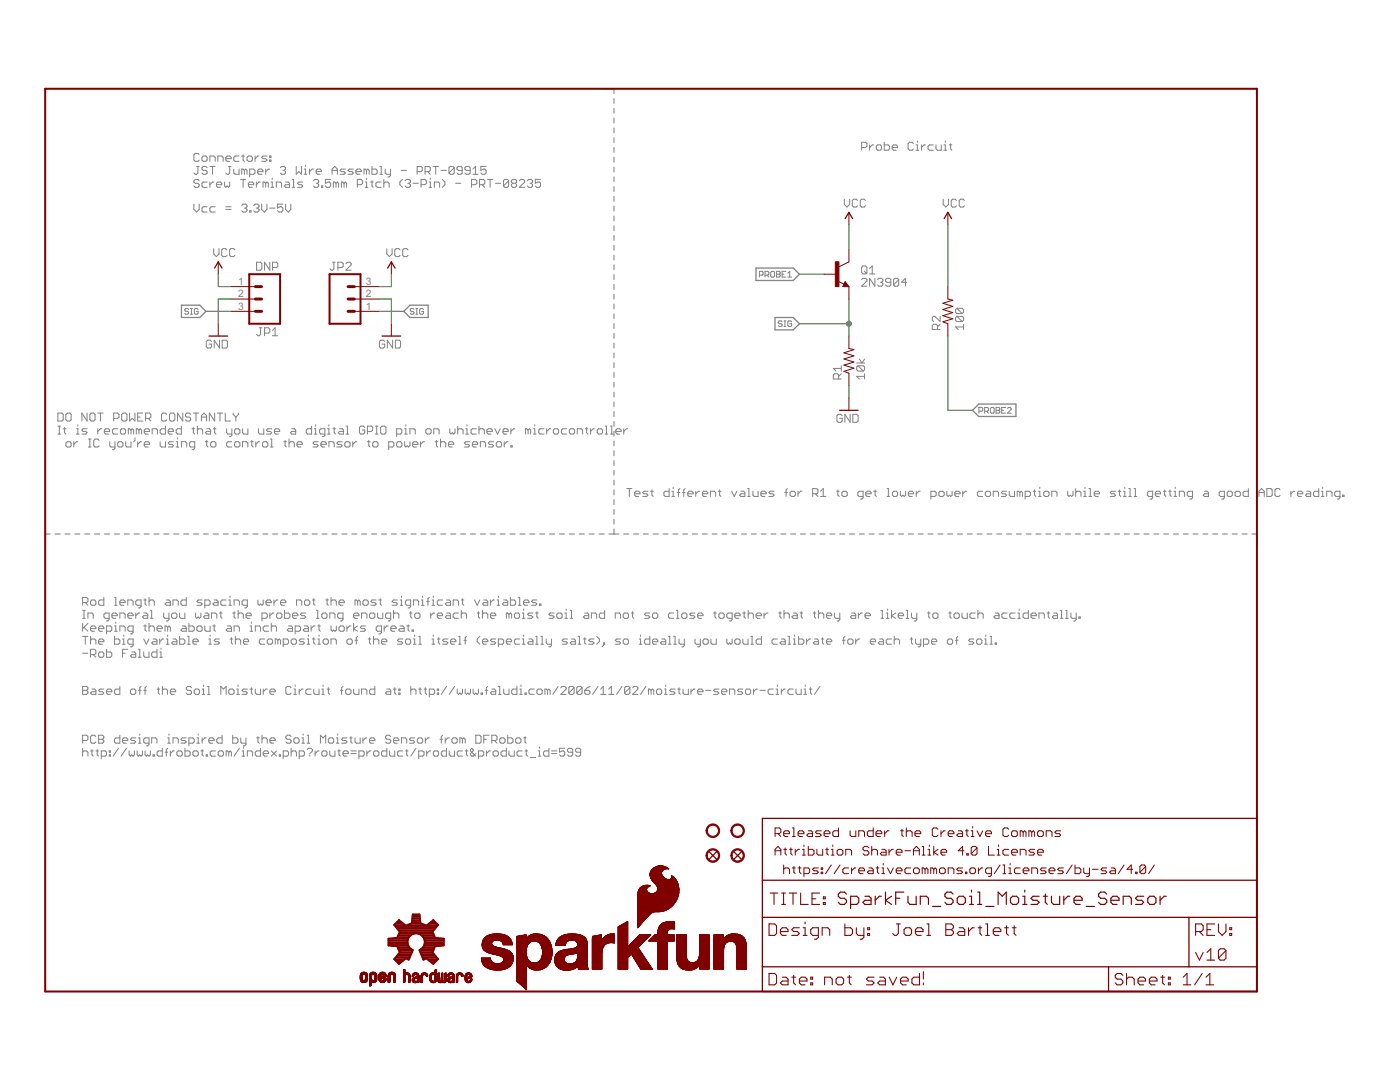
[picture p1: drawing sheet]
<svg xmlns="http://www.w3.org/2000/svg" width="279mm" height="216mm" viewBox="0 0 279 216" stroke-linecap="round" stroke-linejoin="round" font-family="sans-serif">
<defs><g id="words">
<g font-size="2.3" fill="#808080">
<text x="47.5" y="56.8">1</text>
<text x="47.5" y="59.3">2</text>
<text x="73" y="59.3">2</text>
<text x="73" y="56.8">3</text>
<text x="47.5" y="61.8">3</text>
<text x="73" y="61.8">1</text>
</g>
</g></defs>
<g fill="none" stroke="#808080" stroke-width=".2">
<path d="M39.2 33.2h.6M39.5 33.2v1.3l-.3 .3h-.2l-.3-.3M39.8 36.1l-.3-.3h-.5l-.3 .3v.2l.3 .3h.5l.3 .3v.2l-.3 .3h-.5l-.3-.3M39.8 30.9l-.3-.3h-.5l-.3 .3v1l.3 .3h.5l.3-.3M40.6 31.1h.5l.2 .3v.5l-.2 .3h-.5l-.3-.3v-.5zM41.3 33.5l-.2-.3h-.5l-.3 .3v.2l.3 .3h.5l.2 .2v.3l-.2 .3h-.5l-.3-.3M41.3 36.3h-.7l-.3 .3v.5l.3 .3h.7M41.9 32.2v-1.1h.8l.2 .3v.8M41.9 36.3v1.1M41.9 33.2h1M42.4 33.2v1.6M42.7 36.3h-.3l-.5 .6"/>
<path d="M43.2 36.9h1.1v-.3l-.3-.3h-.5l-.3 .3v.5l.3 .3h.5M43.5 32.2v-1.1h.8l.2 .3v.8M44.8 36.3v.8l.3 .3 .2-.3 .3 .3 .2-.3v-.8M45.1 31.7h1v-.3l-.3-.3h-.5l-.2 .3v.5l.2 .3h.5M45.6 33.2h.5M45.8 33.2v1.3l-.2 .3h-.3l-.2-.3M46.7 33.7v.8l.2 .3h.8v-1.1M47.7 31.1h-.8l-.2 .3v.5l.2 .3h.8M48 35.8h1M48.2 31.1h.6M48.5 30.9v1l.3 .3M48.5 35.8v1.6"/>
<path d="M48.8 34l.2-.3 .3 .3v.8M48.8 34l-.3-.3h-.3v1.1M48.8 34v.8M49.6 36.9h1v-.3l-.2-.3h-.6l-.2 .3v.5l.2 .3h.6M49.6 31.1h.5l.3 .3v.5l-.3 .3h-.5l-.3-.3v-.5zM49.8 34.8h.8l.3-.3v-.5l-.3-.3h-.8v1.6M50.9 31.1v1.1M51.2 36.3v1.1M51.4 34.2h1.1v-.2l-.3-.3h-.5l-.3 .3v.5l.3 .3h.5M51.7 31.1h-.3l-.5 .6M51.9 36.3h-.2l-.5 .6M53 36.6l-.3-.3h-.2v1.1"/>
<path d="M53 33.7v1.1M53 36.6v.8M53 36.6l.3-.3 .3 .3v.8M53.3 31.1h-.8l-.3 .3 .3 .3h.5l.3 .2-.3 .3h-.8M53.8 31.9h.3v.3h-.3zM53.8 31.1h.3v.3h-.3zM53.8 33.7h-.2l-.6 .5M54.1 37.4h.5M54.1 36.3h.2v1.1M54.3 35.5v.3M55.1 37.4v-1.1h.8l.3 .3v.8M55.9 33.5l.3-.3h.5l.3 .3v.2l-.3 .3"/>
<path d="M56.5 34h.2M56.7 34l.3 .2v.3l-.3 .3h-.5l-.3-.3M57 36.3h.5l.3 .3v.8h-.8l-.3-.3 .3-.2h.8M58.3 35.8h.3v1.6M58.3 37.4h.5M59.1 33.2v1.6l.5-.6 .6 .6v-1.6M60.4 36.3h-.8l-.2 .3 .2 .3h.6l.2 .2-.2 .3h-.8M60.7 34.8h.5M60.7 33.7h.3v1.1M61 32.9v.3M61.8 33.7v1.1M62.5 33.7h-.2l-.5 .5"/>
<path d="M62.6 36.1l.2-.3h.6l.2 .3v.2l-.2 .3M63.1 34.2h1v-.2l-.2-.3h-.5l-.3 .3v.5l.3 .3h.5M63.1 36.6h.3M63.4 36.6l.2 .3v.2l-.2 .3h-.6l-.2-.3M64.2 37.1h.2v.3h-.2zM66 35.8h-1.1v.8l.6-.3h.2l.3 .3v.5l-.3 .3h-.5l-.3-.3M66.3 34h1M66.3 34.8v-1.1l.5-.5 .5 .5v1.1M67.1 36.6l-.3-.3h-.3v1.1M67.1 36.6v.8M67.1 36.6l.2-.3 .3 .3v.8M68.7 36.6l-.3-.3h-.3v1.1"/>
<path d="M68.7 36.6v.8M68.7 36.6l.2-.3 .3 .3v.8M68.9 33.7h-.8l-.2 .3 .2 .2h.5l.3 .3-.3 .3h-.7M70.5 33.7h-.8l-.3 .3 .3 .2h.6l.2 .3-.2 .3h-.9M71 34.2h1.1v-.2l-.3-.3h-.5l-.3 .3v.5l.3 .3h.5M71.3 36.9h.8l.3-.3v-.5l-.3-.3h-.8v1.6M72.9 36.3h.3v1.1M72.9 37.4h.5M73.2 34l-.3-.3h-.3v1.1M73.2 34v.8M73.2 34l.2-.3 .3 .3v.8M73.2 35.5v.3"/>
<path d="M74 36.3h.5M74.2 33.2v1.6h.8l.3-.3v-.5l-.3-.3h-.8M74.2 36.1v1l.3 .3M75.8 34.8h.5M75.8 33.2h.3v1.6M76.1 36.3h-.8l-.3 .3v.5l.3 .3h.8M76.6 36.6l.3-.3h.5l.3 .3v.8M76.6 35.8v1.6M76.9 33.7v.8l.2 .3h.8M77.9 33.7v1.4l-.2 .2h-.3M80.1 34h1M80.3 35.8l-.5 .5v.6l.5 .5"/>
<path d="M80.9 36.1l.2-.3h.5l.3 .3v.2l-.3 .3M81.4 36.6h.2M81.6 36.6l.3 .3v.2l-.3 .3h-.5l-.2-.3M82.4 36.6h1.1M83.2 34.2h.8l.3-.2v-.5l-.3-.3h-.8v1.6M84 36.9h.8l.3-.3v-.5l-.3-.3h-.8v1.6M84.8 34.2h.8l.3-.2v-.5l-.3-.3h-.8v1.6M85.4 34.2l.5 .6M85.6 37.4h.5M85.6 36.3h.3v1.1M85.9 35.5v.3M86.4 33.2h1.1"/>
<path d="M86.7 37.4v-1.1h.8l.2 .3v.8M87 33.2v1.6M88 34h1.1M88.3 35.8l.5 .5v.6l-.5 .5M90.7 33.5v1l-.3 .3h-.5l-.3-.3M90.7 33.5l-.3-.3h-.5l-.3 .3v1M90.7 33.5l-1.1 1M90.9 36.6h1.1M92.2 34h-.7l-.3-.3v-.2l.3-.3h.5l.2 .3v1l-.2 .3h-.5l-.3-.3M93.8 34h-.8l-.2-.3v-.2l.2-.3h.6l.2 .3v1l-.2 .3h-.6l-.2-.3M94.1 36.9h.8l.3-.3v-.5l-.3-.3h-.8v1.6M94.4 34.8h1"/>
<path d="M94.4 33.7l.5-.5v1.6M95.7 36.9h.8l.3-.3v-.5l-.3-.3h-.8v1.6M96.2 36.9l.6 .5M97 33.2h-1v.8l.5-.3h.3l.2 .3v.5l-.2 .3h-.6l-.2-.3M97.3 35.8h1M97.8 35.8v1.6M98.9 36.6h1M101.5 36.1l-.2-.3h-.6l-.2 .3v1M101.5 36.1v1l-.2 .3h-.6l-.2-.3M101.5 36.1l-1 1M102.3 36.6l-.2-.3v-.2l.2-.3h.5l.3 .3v.2l-.3 .3M102.3 36.6h.5"/>
<path d="M102.3 36.6l-.2 .3v.2l.2 .3h.5l.3-.3v-.2l-.3-.3M103.7 36.1l.2-.3h.5l.3 .3v.2l-1 1.1h1M105.2 36.1l.3-.3h.5l.3 .3v.2l-.3 .3M105.8 36.6h.2M106 36.6l.3 .3v.2l-.3 .3h-.5l-.3-.3M107.9 35.8h-1.1v.8l.6-.3h.2l.3 .3v.5l-.3 .3h-.5l-.3-.3M168.5 39.8v1l.5 .5 .6-.5v-1M172 29.4h.7l.3-.2v-.5l-.3-.3h-.7v1.6M173.5 28.9v1.1M174.3 28.9h-.2l-.6 .5M175.1 28.9h.6l.2 .3v.5l-.2 .3h-.6l-.2-.3v-.5zM176.5 28.4v1.6h.7l.3-.3v-.5l-.3-.3h-.7"/>
<path d="M178.1 29.4h1v-.2l-.3-.3h-.5l-.2 .3v.5l.2 .3h.5M182.3 28.7l-.3-.3h-.5l-.3 .3v1l.3 .3h.5l.3-.3M182.8 28.9h.3v1.1M182.8 30h.5M183.1 28.1v.3M183.9 28.9v1.1M184.7 28.9h-.3l-.5 .5M186.3 28.9h-.8l-.3 .3v.5l.3 .3h.8M186.8 28.9v.8l.3 .3h.8v-1.1M188.2 39.8v1l.6 .5 .5-.5v-1M188.4 28.9h.3v1.1M188.4 30h.5"/>
<path d="M188.7 28.1v.3M189.5 28.9h.5M189.7 28.7v1l.3 .3M38.7 40.7v1.1l.5 .5 .6-.5v-1.1M41.3 41.3h-.7l-.3 .2v.6l.3 .2h.7M42.7 49.6v1.1l.5 .5 .5-.5v-1.1M42.9 41.3h-.8l-.2 .2v.6l.2 .2h.8M45.1 41.3h1M45.1 41.8h1M45.3 49.9l-.3-.3h-.5l-.3 .3v1l.3 .3h.5l.3-.3M46.9 49.9l-.3-.3h-.5l-.3 .3v1l.3 .3h.5l.3-.3M48.2 41l.3-.3h.5l.3 .3v.3l-.3 .2"/>
<path d="M48.8 41.5h.2M49 41.5l.3 .3v.3l-.3 .2h-.5l-.3-.2M49.8 42.1h.3v.2h-.3zM50.6 41l.3-.3h.5l.3 .3v.3l-.3 .2M51.2 41.5h.2M51.2 52.3h.8l.3 .3v1l-.3 .3h-.8zM51.4 41.5l.3 .3v.3l-.3 .2h-.5l-.3-.2M52.2 40.7v1.1l.5 .5 .6-.5v-1.1M53.8 41.5h1.1M53.8 52.3v1.6l-1-1.6v1.6M54.4 53.4h.8l.2-.3v-.5l-.2-.3h-.8v1.6M56.5 40.7h-1.1v.8l.5-.2h.3l.3 .2v.6l-.3 .2h-.5l-.3-.2"/>
<path d="M57 40.7v1.1l.5 .5 .5-.5v-1.1M66.4 52.3h.5M66.6 52.3v1.3l-.2 .3h-.3l-.3-.3M67.4 53.4h.8l.3-.3v-.5l-.3-.3h-.8v1.6M69 52.6l.3-.3h.5l.3 .3v.3l-1.1 1h1.1M77.2 49.6v1.1l.5 .5 .6-.5v-1.1M79.8 49.9l-.2-.3h-.5l-.3 .3v1l.3 .3h.5l.2-.3M81.4 49.9l-.2-.3h-.6l-.2 .3v1l.2 .3h.6l.2-.3M151.6 54.9h.5l.2-.2v-.4l-.2-.2h-.5v1.2M152.7 54.9h.5l.2-.2v-.4l-.2-.2h-.5v1.2M153.1 54.9l.3 .4M153.8 54.3l.2-.2h.4l.2 .2v.8l-.2 .2h-.4l-.2-.2z"/>
<path d="M155 54.1h.5l.2 .2-.2 .4 .2 .4-.2 .2h-.5zM155 54.7h.5M156.1 54.7h.4M156.8 54.1h-.7v1.2h.7M157.2 54.5l.4-.4v1.2M157.2 55.3h.8M171.2 40l-.3-.2h-.6l-.2 .2v1.1l.2 .2h.6l.3-.2M172 55.8l.2-.3h.5l.3 .3v.3l-1 1h1M172.2 53.1h.5l.3 .2v1.1l-.3 .3h-.5l-.2-.3v-1.1zM172.5 54.1l.5 .6M172.7 40l-.2-.2h-.6l-.2 .2v1.1l.2 .2h.6l.2-.2M173.5 54.7h1.1"/>
<path d="M173.5 53.6l.6-.5v1.6M174.6 55.5v1.6l-1.1-1.6v1.6M175.1 55.8l.3-.3h.5l.3 .3v.3l-.3 .2M175.7 56.3h.2M175.9 56.3l.3 .3v.3l-.3 .2h-.5l-.3-.2M177.8 56.3h-.8l-.3-.2v-.3l.3-.3h.5l.3 .3v1.1l-.3 .2h-.5l-.3-.2M179.4 55.8v1.1l-.3 .2h-.5l-.3-.2M179.4 55.8l-.3-.3h-.5l-.3 .3v1.1M179.4 55.8l-1.1 1.1M181 56.3h-1.1l.8-.8v1.6M190.9 40l-.3-.2h-.5l-.3 .2v1.1l.3 .2h.5l.3-.2M192.5 40l-.3-.2h-.5l-.3 .2v1.1l.3 .2h.5l.3-.2"/>
<path d="M37.6 61.7l-.2-.1h-.3l-.2 .1 .2 .4h.3l.2 .2-.2 .4h-.3l-.2-.2M38 61.6h.4M38 62.7h.4M38.2 61.6v1.1M39.5 61.7l-.2-.1h-.3l-.2 .1v.8l.2 .2h.3l.2-.2v-.4h-.3M42.2 68.1l-.2-.2h-.6l-.2 .2v1.1l.2 .2h.6l.2-.2v-.5h-.5M43.8 67.9v1.5l-1-1.5v1.5M44.3 67.9h.8l.3 .2v1.1l-.3 .2h-.8zM51.7 65.4h.6M52 65.4v1.3l-.3 .3h-.2l-.3-.3M52.8 66.5h.8l.2-.3v-.5l-.2-.3h-.8v1.6M54.4 67h1"/>
<path d="M54.4 65.9l.5-.5v1.6M76.8 68.1l-.3-.2h-.5l-.3 .2v1.1l.3 .2h.5l.3-.2v-.5h-.6M78.4 67.9v1.5l-1.1-1.5v1.5M78.9 67.9h.8l.2 .2v1.1l-.2 .2h-.8zM82.6 61.7l-.2-.1h-.4l-.1 .3 .1 .2h.4l.2 .4-.2 .2h-.4l-.1-.2M83 61.6h.4M83 62.7h.4M83.2 61.6v1.1M84.5 61.7l-.2-.1h-.4l-.1 .1v.8l.1 .2h.4l.2-.2v-.4h-.4M156.1 64.2l-.2-.2h-.4l-.2 .4 .2 .2h.4l.2 .4-.2 .2h-.4l-.2-.2M156.5 64h.3M156.5 65.2h.3"/>
<path d="M156.7 64v1.2M158 64.2l-.2-.2h-.4l-.2 .2v.8l.2 .2h.4l.2-.2v-.4h-.4M167.4 75.6v-.8l-.3-.2h-.5l-.3 .2v.8h1.6M167.9 74.6l-.5 .5M167.9 73.5h-1.6l.5 .5M167.9 73v1M171 72.4h1.6M171.2 73h1.1l.3 .2v.6l-.3 .2M171.2 73l-.2 .2v.6l.2 .2h1.1M171.2 73l1.1 1M171.5 71.6l.5 .8 .6-.8M172.6 75.1h-1.6l.5 .5"/>
<path d="M172.6 74.6v1M187.1 65.7v-.7l-.3-.3h-.5l-.2 .3v.7h1.5M187.6 63.1v1.1l-1-1.1h-.3l-.2 .3v.5l.2 .3M187.6 64.7l-.5 .5M191 63.1h1l.3 .3v.5l-.3 .3M191 61.5h1l.3 .3v.5l-.3 .3M191 63.1l-.3 .3v.5l.3 .3h1M191 61.5l-.3 .3v.5l.3 .3h1M191 63.1l1 1.1M191 61.5l1 1.1M192.3 65.2h-1.6l.5 .5M192.3 64.7v1"/>
<path d="M11.6 82.4h.7l.3 .3v1.1l-.3 .2h-.7zM11.6 86.6h.5M11.6 85h.5M11.8 85v1.6M12.6 85.6h.5M12.9 85.3v1l.2 .3M13.4 82.4h.5l.3 .3v1.1l-.3 .2h-.5l-.3-.2v-1.1zM13.4 88.1h.5l.3 .3v.5l-.3 .3h-.5l-.3-.3v-.5zM14.7 88.1v1.1M15.3 86.6h.5M15.3 85.6h.2v1M15.5 84.8v.2"/>
<path d="M15.5 88.1h-.2l-.6 .6M17.4 82.4v1.6l-1.1-1.6v1.6M17.4 85.6h-.8l-.3 .2 .3 .3h.5l.3 .2-.3 .3h-.8M17.7 89.2h.5M17.7 87.6h.5M17.9 87.6v1.6M18.2 82.4h.5l.3 .3v1.1l-.3 .2h-.5l-.3-.2v-1.1zM19.5 82.4h1.1M19.5 85.6v1M19.8 87.9l-.3-.3h-.5l-.3 .3v1l.3 .3h.5l.3-.3M20 82.4v1.6M20.3 85.6h-.3l-.5 .5"/>
<path d="M20.8 86.1h1.1v-.3l-.3-.2h-.5l-.3 .2v.5l.3 .3h.5M21.9 88.1v.8l.3 .3h.7M22.7 83.5h.8l.2-.3v-.5l-.2-.3h-.8v1.6M22.9 88.1v1.4l-.2 .2h-.3M23.5 85.6h-.8l-.3 .2v.5l.3 .3h.8M23.7 88.1h.6l.2 .3v.5l-.2 .3h-.6l-.2-.3v-.5zM24 85.8l.3-.2h.5l.3 .2v.5l-.3 .3h-.5l-.3-.3zM24.6 82.4h.5l.2 .3v1.1l-.2 .2h-.5l-.3-.2v-1.1zM25.1 88.1v.8l.2 .3h.8v-1.1M25.9 82.4v1.6l.5-.5 .5 .5v-1.6M26.1 85.8l-.2-.2h-.3v1M26.1 85.8v.8"/>
<path d="M26.1 85.8l.3-.2 .3 .2v.8M26.9 87.4v.5l-.2 .2M27.5 88.1v1.1M27.5 83.2h.5M27.7 85.8l-.2-.2h-.3v1M27.7 85.8v.8M27.7 85.8l.3-.2 .3 .2v.8M28.3 88.1h-.3l-.5 .6M28.5 82.4h-1v1.6h1M28.8 86.1h1v-.3l-.2-.2h-.5l-.3 .2v.5l.3 .3h.5M28.8 88.7h1v-.3l-.2-.3h-.5l-.3 .3v.5l.3 .3h.5M29.1 83.5h.7l.3-.3v-.5l-.3-.3h-.7v1.6"/>
<path d="M29.6 83.5l.5 .5M30.4 86.6v-1h.8l.2 .2v.8M32 88.1v.8l.2 .3h.8v-1.1M33 85v1.6h-.8l-.2-.3v-.5l.2-.2h.8M33.3 82.7l-.3-.3h-.5l-.3 .3v1.1l.3 .2h.5l.3-.2M33.6 86.1h1v-.3l-.2-.2h-.6l-.2 .2v.5l.2 .3h.6M33.8 82.7l.3-.3h.5l.3 .3v1.1l-.3 .2h-.5l-.3-.2zM34.6 88.1h-.8l-.2 .3 .2 .3h.6l.2 .2-.2 .3h-.8M35.2 88.1h.2v1.1M35.2 89.2h.5M35.4 87.4v.2M36.2 85v1.6h-.8l-.2-.3v-.5l.2-.2h.8"/>
<path d="M36.2 89.2v-1.1h.8l.3 .3v.8M36.5 82.4v1.6l-1.1-1.6v1.6M38.1 82.7l-.3-.3h-.5l-.3 .3v.3l.3 .2h.5l.3 .3v.3l-.3 .2h-.5l-.3-.2M38.3 85.6h.6M38.6 85.3v1l.3 .3M38.6 82.4h1M38.9 89.2h-.8l-.3-.3v-.5l.3-.3h.8v1.4l-.3 .2h-.3M39.1 82.4v1.6M39.4 85.8l.3-.2h.5l.2 .2v.8M39.4 85v1.6M40.2 83.2h1M40.2 84v-1l.5-.6 .5 .6v1"/>
<path d="M41 88.1h.5M41.3 85.6h.5l.2 .2v.8h-.7l-.3-.3 .3-.2h.7M41.3 87.9v1l.2 .3M42.3 88.1h.5l.3 .3v.5l-.3 .3h-.5l-.3-.3v-.5zM42.6 85.6h.5M42.8 82.4v1.6l-1-1.6v1.6M42.8 85.3v1l.3 .3M43.4 82.4h1M43.9 82.4v1.6M45 82.4v1.6h1M45.2 85.6v.7l.3 .3h.8M46.3 88.1h-.8l-.3 .3v.5l.3 .3h.8"/>
<path d="M46.3 85.6v1.3l-.3 .2h-.2M46.5 82.4v.3l.6 .5M46.8 85.8l.3-.2h.5l.3 .2v.5l-.3 .3h-.5l-.3-.3zM47.1 88.1h.5l.3 .3v.5l-.3 .3h-.5l-.3-.3v-.5zM47.1 83.2v.8M47.6 82.4v.3l-.5 .5M48.4 85.6v.7l.3 .3h.8v-1M48.4 89.2v-1.1h.8l.3 .3v.8M50 88.1h.5M50.2 87.9v1l.3 .3M51.1 88.1v1.1M51.6 85.6v.7l.3 .3h.7v-1"/>
<path d="M51.8 88.1h-.2l-.5 .6M52.6 88.1h.6l.2 .3v.5l-.2 .3h-.6l-.2-.3v-.5zM54 89.2h.5M54 87.6h.2v1.6M54.2 85.6h-.8l-.2 .2 .2 .3h.6l.2 .2-.2 .3h-.8M54.8 86.1h1v-.3l-.2-.2h-.6l-.2 .2v.5l.2 .3h.6M56.6 88.1h.5M56.9 87.9v1l.2 .3M57.7 88.4l.3-.3h.5l.2 .3v.8M57.7 87.6v1.6M58.2 85.6h.5l.3 .2v.8h-.8l-.2-.3 .2-.2h.8M59.3 88.7h1v-.3l-.2-.3h-.6l-.2 .3v.5l.2 .3h.6"/>
<path d="M62.2 85v1.6h-.8l-.3-.3v-.5l.3-.2h.8M62.7 86.6h.5M62.7 85.6h.3v1M63 84.8v.2M63.5 88.1h-.8l-.2 .3 .2 .3h.5l.3 .2-.3 .3h-.7M64.1 88.7h1v-.3l-.3-.3h-.5l-.2 .3v.5l.2 .3h.5M64.8 86.6h-.7l-.3-.3v-.5l.3-.2h.7v1.3l-.2 .2h-.3M65.4 86.6h.5M65.4 85.6h.2v1M65.6 89.2v-1.1h.8l.3 .3v.8M65.6 84.8v.2M66.4 85.6h.6"/>
<path d="M66.7 85.3v1l.3 .3M67.8 85.6h.5l.2 .2v.8h-.7l-.3-.3 .3-.2h.7M68.3 88.1h-.8l-.3 .3 .3 .3h.5l.3 .2-.3 .3h-.8M68.8 88.4l.3-.3h.5l.3 .3v.5l-.3 .3h-.5l-.3-.3zM69.1 86.6h.5M69.1 85h.2v1.6M70.4 88.1v1.1M71.2 88.1h-.3l-.5 .6M72.8 85.3l-.3-.3h-.5l-.3 .3v1l.3 .3h.5l.3-.3v-.5h-.5M73.3 86.1h.8l.3-.3v-.5l-.3-.3h-.8v1.6M73.3 88.1h.6M73.6 87.9v1l.3 .3"/>
<path d="M74.7 88.1h.5l.2 .3v.5l-.2 .3h-.5l-.3-.3v-.5zM74.9 86.6h.5M74.9 85h.5M75.2 85v1.6M76 85.3l.2-.3h.6l.2 .3v1l-.2 .3h-.6l-.2-.3zM77.6 89.2h.8l.2-.3v-.5l-.2-.3h-.8v1.6M79.2 86.6h.7l.3-.3v-.5l-.3-.2h-.7v1.5M79.4 88.1h.5l.3 .3v.5l-.3 .3h-.5l-.2-.3v-.5zM80.8 86.6h.5M80.8 85.6h.2v1M80.8 88.1v.8l.2 .3 .3-.3 .2 .3 .3-.3v-.8M81 84.8v.2"/>
<path d="M81.8 86.6v-1h.8l.3 .2v.8M82.3 88.7h1.1v-.3l-.3-.3h-.5l-.3 .3v.5l.3 .3h.5M83.9 88.1v1.1M84.7 88.1h-.2l-.6 .6M85 85.8l.3-.2h.5l.2 .2v.5l-.2 .3h-.5l-.3-.3zM86.6 86.6v-1h.8l.2 .2v.8M86.8 88.1h.6M87.1 87.9v1l.3 .3M87.9 88.4l.3-.3h.5l.3 .3v.8M87.9 87.6v1.6M89.5 88.7h1.1v-.3l-.3-.3h-.5l-.3 .3v.5l.3 .3h.5M89.8 85.6v.7l.2 .3 .3-.3 .3 .3 .2-.3v-.7"/>
<path d="M91.4 85.8l.2-.2h.5l.3 .2v.8M91.4 85v1.6M92.9 86.6h.6M92.9 85.6h.3v1M93.2 84.8v.2M93.7 88.1h-.8l-.2 .3 .2 .3h.6l.2 .2-.2 .3h-.8M94.3 88.7h1v-.3l-.2-.3h-.6l-.2 .3v.5l.2 .3h.6M95.1 85.6h-.8l-.3 .2v.5l.3 .3h.8M95.6 85.8l.3-.2h.5l.2 .2v.8M95.6 85v1.6M95.9 89.2v-1.1h.7l.3 .3v.8M97.2 86.1h1v-.3l-.2-.2h-.5l-.3 .2v.5l.3 .3h.5"/>
<path d="M98.5 88.1h-.8l-.2 .3 .2 .3h.5l.3 .2-.3 .3h-.7M98.8 85.6l.5 1 .5-1M99.3 88.1h.5l.3 .3v.5l-.3 .3h-.5l-.3-.3v-.5zM100.4 86.1h1v-.3l-.2-.2h-.6l-.2 .2v.5l.2 .3h.6M100.6 88.1v1.1M101.4 88.1h-.2l-.6 .6M102 85.6v1M102 88.9h.2v.3h-.2zM102.7 85.6h-.2l-.5 .5M105.4 85.8l-.3-.2h-.2v1M105.4 85.8v.8M105.4 85.8l.3-.2 .2 .2v.8"/>
<path d="M106.5 86.6h.5M106.5 85.6h.2v1M106.7 84.8v.2M108.6 85.6h-.8l-.3 .2v.5l.3 .3h.8M109.1 85.6v1M109.9 85.6h-.3l-.5 .5M110.4 85.8l.3-.2h.5l.3 .2v.5l-.3 .3h-.5l-.3-.3zM113.1 85.6h-.8l-.3 .2v.5l.3 .3h.8M113.6 85.8l.3-.2h.5l.3 .2v.5l-.3 .3h-.5l-.3-.3zM115.2 86.6v-1h.8l.3 .2v.8M116.8 85.6h.5M117.1 85.3v1l.2 .3"/>
<path d="M117.9 85.6v1M118.6 85.6h-.2l-.5 .5M119.2 85.8l.2-.2h.6l.2 .2v.5l-.2 .3h-.6l-.2-.3zM120.8 86.6h.5M120.8 85h.2v1.6M121.8 86.6h.6M121.8 85h.3v1.6M122.9 86.1h1.1v-.3l-.3-.2h-.5l-.3 .2v.5l.3 .3h.5M124.5 85.6v1M125.1 97.5h1M125.3 85.6h-.3l-.5 .5M125.6 97.5v1.6"/>
<path d="M126.7 98.5h1v-.2l-.3-.3h-.5l-.2 .3v.5l.2 .3h.5M129.3 98h-.8l-.3 .3 .3 .2h.6l.2 .3-.2 .3h-.9M129.8 98h.6M130.1 97.7v1.1l.3 .3M133.5 97.5v1.6h-.7l-.3-.3v-.5l.3-.3h.7M134.1 99.1h.5M134.1 98h.2v1.1M134.3 97.2v.3M135.1 98.3h.6M135.7 97.5l-.3 .2v1.4M136.2 98.3h.5M136.7 97.5l-.2 .2v1.4"/>
<path d="M137.3 98.5h1v-.2l-.3-.3h-.5l-.2 .3v.5l.2 .3h.5M138.9 98v1.1M139.6 98h-.2l-.5 .5M140.2 98.5h1v-.2l-.2-.3h-.6l-.2 .3v.5l.2 .3h.6M141.8 99.1v-1.1h.8l.2 .3v.8M143.4 98h.5M143.6 97.7v1.1l.3 .3M146 98l.5 1.1 .6-1.1M147.9 98h.5l.3 .3v.8h-.8l-.3-.3 .3-.3h.8M149.2 97.5h.3v1.6M149.2 99.1h.5M150.3 98v.8l.2 .3h.8v-1.1"/>
<path d="M151.8 98.5h1.1v-.2l-.3-.3h-.5l-.3 .3v.5l.3 .3h.5M154.5 98h-.8l-.3 .3 .3 .2h.5l.3 .3-.3 .3h-.8M156.6 98.3h.5M157.1 97.5l-.2 .2v1.4M157.7 98.3l.2-.3h.6l.2 .3v.5l-.2 .3h-.6l-.2-.3zM159.3 98v1.1M160.1 98h-.3l-.5 .5M162.2 98.5h.8l.2-.2v-.6l-.2-.2h-.8v1.6M162.7 98.5l.5 .6M163.8 99.1h1M163.8 98l.5-.5v1.6M167 98h.5"/>
<path d="M167.2 97.7v1.1l.3 .3M168 98.3l.3-.3h.5l.3 .3v.5l-.3 .3h-.5l-.3-.3zM168.1 83l-.3-.3h-.5l-.3 .3v1l.3 .3h.5l.3-.3v-.5h-.5M169.7 82.7v1.6l-1.1-1.6v1.6M170.2 82.7h.8l.3 .3v1l-.3 .3h-.8zM172.3 99.1h-.9l-.2-.3v-.5l.2-.3h.9v1.3l-.3 .3h-.3M172.8 98.5h1v-.2l-.2-.3h-.5l-.3 .3v.5l.3 .3h.5M174.4 98h.5M174.6 97.7v1.1l.3 .3M177 97.5h.3v1.6M177 99.1h.5M178.4 98h.5l.2 .3v.5l-.2 .3h-.5l-.3-.3v-.5z"/>
<path d="M179.7 98v.8l.2 .3 .3-.3 .3 .3 .2-.3v-.8M181.3 98.5h1v-.2l-.2-.3h-.6l-.2 .3v.5l.2 .3h.6M182.9 98v1.1M183.6 98h-.2l-.5 .5M185.8 99.1h.8l.2-.3v-.5l-.2-.3h-.8v1.6M187.4 98.3l.2-.3h.6l.2 .3v.5l-.2 .3h-.6l-.2-.3zM189 98v.8l.2 .3 .3-.3 .2 .3 .3-.3v-.8M190.5 98.5h1.1v-.2l-.3-.3h-.5l-.3 .3v.5l.3 .3h.5M192.1 98v1.1M192.9 98h-.2l-.6 .5M195.4 82.1h.5l.2-.2v-.4l-.2-.2h-.5v1.1M196.1 98h-.8l-.2 .3v.5l.2 .3h.8"/>
<path d="M196.5 82.1h.6l.2-.2v-.4l-.2-.2h-.6v1.1M196.6 98.3l.3-.3h.5l.3 .3v.5l-.3 .3h-.5l-.3-.3zM196.9 82.1l.4 .3M197.8 81.3h.4l.2 .2v.8l-.2 .1h-.4l-.1-.1v-.8zM198.2 99.1v-1.1h.8l.3 .3v.8M198.8 81.3h.5l.2 .2-.2 .4 .2 .4-.2 .1h-.5zM198.8 81.9h.5M199.9 81.9h.4M200.7 81.3h-.8v1.1h.8M200.9 98h-.8l-.3 .3 .3 .2h.5l.3 .3-.3 .3h-.8M201.1 81.5l.2-.2h.3l.2 .2v.2l-.7 .7h.7M201.4 98v.8l.3 .3h.8v-1.1"/>
<path d="M203.5 98.3l-.2-.3h-.3v1.1M203.5 98.3v.8M203.5 98.3l.3-.3 .3 .3v.8M204.6 99.1h.8l.3-.3v-.5l-.3-.3h-.8v1.6M206.2 98h.5M206.5 97.7v1.1l.2 .3M207.2 99.1h.6M207.2 98h.3v1.1M207.5 97.2v.3M208.3 98.3l.3-.3h.5l.3 .3v.5l-.3 .3h-.5l-.3-.3zM209.9 99.1v-1.1h.8l.2 .3v.8M213.1 98v.8l.2 .3 .3-.3 .3 .3 .2-.3v-.8"/>
<path d="M214.7 98.3l.2-.3h.6l.2 .3v.8M214.7 97.5v1.6M216.3 99.1h.5M216.3 98h.2v1.1M216.5 97.2v.3M217.3 97.5h.3v1.6M217.3 99.1h.5M218.4 98.5h1v-.2l-.2-.3h-.5l-.3 .3v.5l.3 .3h.5M222.6 98h-.8l-.2 .3 .2 .2h.6l.2 .3-.2 .3h-.8M223.2 98h.5M223.4 97.7v1.1l.3 .3M224.2 99.1h.5"/>
<path d="M224.2 98h.3v1.1M224.5 97.2v.3M225.3 97.5h.2v1.6M225.3 99.1h.5M226.3 97.5h.3v1.6M226.3 99.1h.6M230 99.1h-.7l-.3-.3v-.5l.3-.3h.7v1.3l-.2 .3h-.3M230.6 98.5h1v-.2l-.2-.3h-.6l-.2 .3v.5l.2 .3h.6M232.2 98h.5M232.4 97.7v1.1l.3 .3M233.2 98h.6M233.5 97.7v1.1l.3 .3"/>
<path d="M234.3 99.1h.5M234.3 98h.2v1.1M234.5 97.2v.3M235.4 99.1v-1.1h.7l.3 .3v.8M238 99.1h-.8l-.3-.3v-.5l.3-.3h.8v1.3l-.3 .3h-.2M240.4 98h.5l.3 .3v.8h-.8l-.3-.3 .3-.3h.8M244.3 99.1h-.7l-.3-.3v-.5l.3-.3h.7v1.3l-.2 .3h-.3M244.9 98.3l.3-.3h.5l.2 .3v.5l-.2 .3h-.5l-.3-.3zM246.5 98.3l.2-.3h.6l.2 .3v.5l-.2 .3h-.6l-.2-.3zM249.1 97.5v1.6h-.8l-.2-.3v-.5l.2-.3h.8M251.2 98.3h1.1M251.2 99.1v-1.1l.6-.5 .5 .5v1.1"/>
<path d="M252.8 97.5h.8l.3 .2v1.1l-.3 .3h-.8zM255.5 97.7l-.3-.2h-.5l-.3 .2v1.1l.3 .3h.5l.3-.3M257.6 98v1.1M258.4 98h-.3l-.5 .5M258.9 98.5h1.1v-.2l-.3-.3h-.5l-.3 .3v.5l.3 .3h.5M260.8 98h.5l.3 .3v.8h-.8l-.3-.3 .3-.3h.8M263.2 97.5v1.6h-.8l-.3-.3v-.5l.3-.3h.8M263.7 99.1h.5M263.7 98h.3v1.1M264 97.2v.3M264.8 99.1v-1.1h.8l.2 .3v.8M267.4 99.1h-.8l-.2-.3v-.5l.2-.3h.8v1.3l-.3 .3h-.2"/>
<path d="M267.9 98.8h.3v.3h-.3zM18.1 120l.3-.3h.5l.2 .3v.5l-.2 .3h-.5l-.3-.3zM20.7 119.2v1.6h-.8l-.2-.3v-.5l.2-.3h.8M22.9 119.2h.2v1.6M28.7 119.7h.5M29 119.5v1l.2 .3M29.7 120l.3-.3h.5l.3 .3v.8M29.7 119.2v1.6M33.2 119.7h.5l.3 .3v.8h-.8l-.3-.3 .3-.3h.8M37.2 119.2v1.6h-.8l-.3-.3v-.5l.3-.3h.8M40.3 119.7h-.7l-.3 .3 .3 .2h.5l.2 .3-.2 .3h-.8M42.7 119.7h.6l.2 .3v.8h-.8l-.2-.3 .2-.3h.8"/>
<path d="M45.1 119.7h-.8l-.2 .3v.5l.2 .3h.8M45.7 119.7h.2v1.1M45.9 118.9v.3M51.5 119.7v.8l.3 .3 .2-.3 .3 .3 .2-.3v-.8M54.7 119.7v1.1M55.5 119.7h-.3l-.5 .5M61 119.7h.6l.2 .3v.5l-.2 .3h-.6l-.2-.3v-.5zM62.4 119.7h.5M62.6 119.5v1l.3 .3M65 119.7h.5M65.3 119.5v1l.2 .3M66.1 120l.2-.3h.6l.2 .3v.8"/>
<path d="M66.1 119.2v1.6M71.4 120l-.3-.3h-.3v1.1M71.4 120v.8M71.4 120l.2-.3 .3 .3v.8M72.7 119.7h.5l.3 .3v.5l-.3 .3h-.5l-.3-.3v-.5zM75.1 119.7h-.8l-.3 .3 .3 .2h.5l.3 .3-.3 .3h-.8M75.6 119.7h.5M75.9 119.5v1l.2 .3M79.3 119.7h-.8l-.2 .3 .2 .2h.6l.2 .3-.2 .3h-.8M79.8 119.7h.3v1.1M80.1 118.9v.3M84.1 119.7h.2v1.1"/>
<path d="M84.3 118.9v.3M85.2 120h.5M85.7 119.2l-.3 .3v1.3M86.2 119.7h.3v1.1M86.5 118.9v.3M88.3 119.7h-.8l-.2 .3v.5l.2 .3h.8M89.1 119.7h.6l.2 .3v.8h-.8l-.2-.3 .2-.3h.8M92.1 119.7h.5M92.3 119.5v1l.3 .3M94.7 119.7l.5 1.1 .6-1.1M96.5 119.7h.6l.2 .3v.8h-.8l-.2-.3 .2-.3h.8M97.9 119.7v1.1"/>
<path d="M98.7 119.7h-.3l-.5 .5M99.2 119.7h.3v1.1M99.5 118.9v.3M100.5 119.7h.5l.3 .3v.8h-.8l-.2-.3 .2-.3h.8M101.9 119.2v1.6h.7l.3-.3v-.5l-.3-.3h-.7M103.4 119.2h.3v1.6M107.1 119.7h-.7l-.3 .3 .3 .2h.5l.2 .3-.2 .3h-.8M16.5 120.2h.8l.2-.2v-.5l-.2-.3h-.8v1.6M16.5 124.4v1.6M16.5 137h.8l.2 .2v.3l-.2 .3 .2 .2v.3l-.2 .3h-.8zM16.5 137.8h.8M16.5 123.4h.5"/>
<path d="M16.5 121.8h.5M16.5 127h1M16.5 130.3h1M16.8 121.8v1.6M16.8 125.2l.7 .8M17 120.2l.5 .6M17 127v1.5M17.5 123.4v-1.1h.9l.2 .3v.8M17.5 124.4l-1 1M18.1 125.4h1v-.2l-.2-.3h-.5l-.3 .3v.5l.3 .3h.5M18.1 127.8l.3-.3h.5l.2 .3v.7M18.1 130.6h.8l.2-.3v-.5l-.2-.2h-.8v1.5"/>
<path d="M18.1 127v1.5M18.4 137.5h.5l.2 .3v.8h-.7l-.3-.3 .3-.3h.7M18.6 130.6l.5 .5M19.7 125.4h1v-.2l-.2-.3h-.6l-.2 .3v.5l.2 .3h.6M19.7 128h1v-.2l-.2-.3h-.6l-.2 .3v.5l.2 .2h.6M19.7 130.3l.2-.2h.6l.2 .2v.6l-.2 .2h-.6l-.2-.2zM20.7 137.5h-.8l-.2 .3 .2 .2h.6l.2 .3-.2 .3h-.8M21.3 138h1v-.2l-.2-.3h-.6l-.2 .3v.5l.2 .3h.6M21.3 126h.8l.2-.3v-.5l-.2-.3h-.8v1.6M21.3 129.6v1.5h.8l.2-.2v-.6l-.2-.2h-.8M21.8 123.4h-.8l-.3-.3v-.5l.3-.3h.8v1.3l-.3 .3h-.2M22.3 122.9h1.1v-.3l-.3-.3h-.5l-.3 .3v.5l.3 .3h.5"/>
<path d="M22.9 127v1.5h.7l.3-.2v-.5l-.3-.3h-.7M22.9 120.8h.5M22.9 124.9h.2v1.1M22.9 126h.5M23.1 124.1v.3M23.9 137v1.6h-.8l-.2-.3v-.5l.2-.3h.8M23.9 120.2h1.1v-.2l-.3-.3h-.5l-.3 .3v.5l.3 .3h.5M23.9 123.4v-1.1h.8l.3 .3v.8M23.9 126v-1.1h.8l.3 .3v.8M24.4 127.5h.3v1M24.4 128.5h.6M24.4 130.3h.6"/>
<path d="M24.7 126.7v.3M25.5 120.8v-1.1h.8l.3 .3v.8M25.5 122.9h1.1v-.3l-.3-.3h-.5l-.3 .3v.5l.3 .3h.5M25.5 129.6h-1.1v1.5M26 137.8l.3-.3h.5l.3 .3v.5l-.3 .3h-.5l-.3-.3zM26.3 130.1h.5l.3 .2v.8h-.8l-.3-.2 .3-.3h.8M26.6 126h-.8l-.3-.3v-.5l.3-.3h.8v1.3l-.3 .3h-.3M26.6 128.5h-.8l-.3-.2v-.5l.3-.3h.8v1.3l-.3 .3h-.3M27.1 122.3v1.1M27.6 137.8h.6M27.6 129.6h.3v1.5M27.6 131.1h.6"/>
<path d="M27.9 122.3h-.3l-.5 .6M28.2 120.8h-.8l-.3-.3v-.5l.3-.3h.8v1.4l-.3 .2h-.3M28.2 137l-.3 .2v1.4M28.7 137.8h.5M28.7 130.1v.8l.3 .2h.7v-1M28.7 122.3h.5l.3 .3v.8h-.8l-.3-.3 .3-.2h.8M28.7 124.9h.5M28.7 127.5l.5 1 .5-1M29 124.7v1l.2 .3M29.2 137l-.2 .2v1.4M29.7 124.4v1.6M29.7 125.2l.3-.3h.5l.3 .3v.8"/>
<path d="M30 123.4h.5M30 121.8h.3v1.6M30.5 127.5h.6l.2 .3v.7h-.8l-.2-.2 .2-.3h.8M31.3 129.6v1.5h-.8l-.2-.2v-.6l.2-.2h.8M31.3 137.5h.6M31.3 125.4h1.1v-.2l-.3-.3h-.5l-.3 .3v.5l.3 .3h.5M31.6 137.2v1.1l.3 .3M31.9 127.5v1M31.9 131.1h.5M31.9 130.1h.2v1M32.1 129.3v.3M32.4 137.8l.3-.3h.5l.2 .3v.8"/>
<path d="M32.4 137v1.6M32.7 122.3v.8l.2 .3h.8M32.7 127.5h-.3l-.5 .5M33.2 127.5h.3v1M33.2 128.5h.5M33.5 125.2l.2-.3 .3 .3v.8M33.5 125.2l-.3-.3h-.3v1.1M33.5 125.2v.8M33.5 126.7v.3M33.7 122.3v1.3l-.2 .3h-.3M34 138h1.1v-.2l-.3-.3h-.6l-.2 .3v.5l.2 .3h.6M34.2 122.6l.3-.3h.6l.2 .3v.5l-.2 .3h-.6l-.3-.3z"/>
<path d="M34.5 120.8v-1.1h.8l.3 .3v.8M34.5 127.5h.6l.2 .3v.7h-.8l-.3-.2 .3-.3h.8M35.8 122.3v.8l.3 .3h.8v-1.1M35.8 127v1.5h.8l.3-.2v-.5l-.3-.3h-.8M36.4 124.9h.5l.3 .3v.8h-.8l-.3-.3 .3-.3h.8M37.4 127h.3v1.5M37.4 128.5h.6M37.7 124.4v1.6h.8l.3-.3v-.5l-.3-.3h-.8M38.2 137.2l-.2-.2h-.6l-.2 .2v.3l.2 .3h.6l.2 .2v.3l-.2 .3h-.6l-.2-.3M38.5 128h1.1v-.2l-.3-.3h-.5l-.3 .3v.5l.3 .2h.5M38.8 137.8l.2-.3h.6l.2 .3v.5l-.2 .3h-.6l-.2-.3zM39 122.3v.8l.3 .3 .3-.3 .2 .3 .3-.3v-.8"/>
<path d="M39.3 125.2l.3-.3h.5l.2 .3v.5l-.2 .3h-.5l-.3-.3zM40.3 138.6h.6M40.3 137.5h.3v1.1M40.6 136.7v.3M40.9 122.3h.5l.3 .3v.8h-.8l-.3-.3 .3-.2h.8M40.9 120.8h.8l.2-.3v-.5l-.2-.3h-.8v1.6M40.9 124.9v.8l.2 .3h.8v-1.1M41.4 137h.3v1.6M41.4 138.6h.5M41.7 127.5h.2v1M41.7 128.5h.5M41.9 126.7v.3"/>
<path d="M42.2 123.4v-1.1h.8l.3 .3v.8M42.5 124.9h.5M42.7 124.7v1l.3 .3M43.8 122.3h.5M43.8 127.5h-.8l-.3 .3 .3 .2h.5l.3 .3-.3 .2h-.8M44.1 122v1.1l.2 .3M44.1 138.6v-1.6l.5 .5 .5-.5v1.6M45.4 124.9h.5l.3 .3v.8h-.8l-.3-.3 .3-.3h.8M45.7 120.8h.5M45.9 137.5h.5l.3 .3v.5l-.3 .3h-.5l-.2-.3v-.5zM45.9 127.5h.5M46.2 127.2v1.1l.2 .2"/>
<path d="M46.4 122.3h.6M46.7 120.8v-1.1h.8l.3 .3v.8M46.7 122v1.1l.3 .3M46.7 126v-1.1h.8l.3 .3v.8M47 127.8l.2-.3h.6l.2 .3v.7M47 127v1.5M47.2 138.6h.6M47.2 137.5h.3v1.1M47.5 136.7v.3M47.5 121.8v1.6M47.5 122.6l.3-.3h.5l.3 .3v.8M48.6 128h1v-.2l-.2-.3h-.6l-.2 .3v.5l.2 .2h.6"/>
<path d="M49.1 122.9h1v-.3l-.2-.3h-.5l-.3 .3v.5l.3 .3h.5M49.4 137.5h-.8l-.3 .3 .3 .2h.5l.3 .3-.3 .3h-.8M49.4 120.8h-.8l-.3-.3v-.5l.3-.3h.8v1.4l-.3 .2h-.3M49.9 137.5h.5M49.9 124.9h.3v1.1M49.9 126h.5M50.2 124.1v.3M50.2 137.2v1.1l.2 .3M50.9 137.5v.8l.3 .3h.8v-1.1M50.9 126v-1.1h.9l.2 .3v.8M52.3 123.4h.8l.2-.3v-.5l-.2-.3h-.8v1.6M52.5 137.5v1.1"/>
<path d="M52.8 127.5h-.8l-.2 .3v.5l.2 .2h.8M53.1 120.2h1v-.2l-.2-.3h-.6l-.2 .3v.5l.2 .3h.6M53.3 137.5h-.2l-.6 .5M53.3 127.8l.3-.3h.5l.3 .3v.5l-.3 .2h-.5l-.3-.2zM53.6 124.9h-.8l-.3 .3v.5l.3 .3h.8M53.9 138h1v-.2l-.2-.3h-.6l-.2 .3v.5l.2 .3h.6M53.9 122.3v1.1M54.1 124.4v1.6M54.1 125.2l.3-.3h.5l.3 .3v.8M54.7 122.3h-.3l-.5 .6M55.2 122.6l.3-.3h.5l.3 .3v.5l-.3 .3h-.5l-.3-.3zM55.5 127.8l-.3-.3h-.3v1"/>
<path d="M55.5 127.8l.2-.3 .3 .3v.7M55.5 127.8v.7M56 120.2h1v-.2l-.2-.3h-.5l-.3 .3v.5l.3 .3h.5M56.5 128.5h.8l.3-.2v-.5l-.3-.3h-.8v1.6M56.8 121.8v1.6h.8l.2-.3v-.5l-.2-.3h-.8M57.6 124.9h.5l.3 .3v.8h-.8l-.3-.3 .3-.3h.8M58.1 137.2l-.3-.2h-.5l-.3 .2v1.1l.3 .3h.5l.3-.3M58.1 127.8l.3-.3h.5l.3 .3v.5l-.3 .2h-.5l-.3-.2zM58.4 122.9h1v-.3l-.2-.3h-.6l-.2 .3v.5l.2 .3h.6M58.7 138.6h.5M58.7 137.5h.2v1.1M58.9 126h.8l.3-.3v-.5l-.3-.3h-.8v1.6"/>
<path d="M58.9 136.7v.3M59.2 120.8v-1.1h.8l.2 .3v.8M59.7 137.5v1.1M60.5 137.5h-.3l-.5 .5M60.7 127.5h-.7l-.3 .3 .3 .2h.5l.2 .3-.2 .2h-.8M60.8 124.9h.5l.3 .3v.8h-.8l-.3-.3 .3-.3h.8M61 122.3h-.8l-.2 .3 .2 .3h.5l.3 .2-.3 .3h-.7M61.3 127.5h.3v1M61.3 128.5h.5M61.6 126.7v.3M62.1 137.5h-.8l-.3 .3v.5l.3 .3h.8M62.1 124.9v1.1"/>
<path d="M62.4 127.5h.5M62.6 137.5v.8l.3 .3h.8v-1.1M62.6 127.2v1.1l.3 .2M62.9 124.9h-.3l-.5 .5M63.1 123.4h.6M63.1 121.8h.3v1.6M63.4 127.5h.3v1M63.4 124.9h.5M63.4 128.5h.5M63.7 124.7v1l.2 .3M63.7 126.7v.3M64.2 138.6h.5"/>
<path d="M64.2 137.5h.3v1.1M64.2 122.6l.3-.3h.5l.3 .3v.5l-.3 .3h-.5l-.3-.3zM64.5 127.8l.2-.3h.6l.2 .3v.5l-.2 .2h-.6l-.2-.2zM64.5 136.7v.3M65.3 137.5h.5M65.5 137.2v1.1l.3 .3M65.8 123.4v-1.1h.8l.2 .3v.8M66.1 124.9v.8l.2 .3 .3-.3 .3 .3 .2-.3v-.8M66.1 128.5v-1h.8l.2 .3v.7M67.6 120.2h1.1v-.2l-.2-.3h-.6l-.3 .3v.5l.3 .3h.6M67.9 137.8h.6M67.9 124.9h.6l.2 .3v.5l-.2 .3h-.6l-.3-.3v-.5z"/>
<path d="M68.5 137l-.3 .2v1.4M68.5 123.4h-.9l-.2-.3v-.5l.2-.3h.9v1.3l-.3 .3h-.3M69 137.8l.2-.3h.6l.2 .3v.5l-.2 .3h-.6l-.2-.3zM69.2 124.9v1.1M69.2 127.8l.3-.3h.5l.3 .3v.5l-.3 .2h-.5l-.3-.2zM70 124.9h-.2l-.6 .5M70.6 137.5v.8l.2 .3h.8v-1.1M70.6 122.9h1v-.3l-.2-.3h-.6l-.2 .3v.5l.2 .3h.6M70.6 124.4v1.6M70.8 127.8h.6M71.4 124.9l-.8 .5 .8 .6M71.4 127l-.3 .2v1.3"/>
<path d="M72.2 138.6v-1.1h.8l.2 .3v.8M72.2 123.4v-1.1h.8l.2 .3v.8M73 124.9h-.8l-.3 .3 .3 .2h.5l.3 .3-.3 .3h-.8M73.5 127.5h.5M73.7 122.6l.3-.3h.5l.3 .3v.5l-.3 .3h-.5l-.3-.3zM73.7 127.2v1.1l.3 .2M74.5 127.8l.3-.3h.5l.3 .3v.7M74.5 127v1.5M74.8 137v1.6h-.8l-.3-.3v-.5l.3-.3h.8M75.4 122.3v.8l.2 .3h.8v-1.1M76.1 126h-.8l-.2-.3v-.5l.2-.3h.8v1.3l-.2 .3h-.3M76.1 128h1.1v-.2l-.3-.3h-.5l-.3 .3v.5l.3 .2h.5"/>
<path d="M76.7 124.9v1.1M77.2 137.5h.5l.3 .3v.8h-.8l-.3-.3 .3-.3h.8M77.5 124.9h-.3l-.5 .5M78 123.4h-.8l-.3-.3v-.5l.3-.3h.8v1.3l-.3 .3h-.2M78 125.4h1.1v-.2l-.3-.3h-.5l-.3 .3v.5l.3 .3h.5M78.5 137.5h.6M78.5 122.6l.3-.3h.5l.3 .3v.8M78.5 121.8v1.6M78.8 137.2v1.1l.3 .3M79.6 138.3h.2v.3h-.2zM79.6 137.5h.2v.3h-.2zM79.8 120.8h.6"/>
<path d="M79.8 124.9h.6l.2 .3v.8h-.8l-.2-.3 .2-.3h.8M80.4 127.5h-.8l-.3 .3 .3 .2h.5l.3 .3-.3 .2h-.8M80.9 127.8l.3-.3h.5l.3 .3v.5l-.3 .2h-.5l-.3-.2zM81.2 124.9h.5M81.4 124.7v1l.3 .3M81.7 122.3h.5M82 120.8h-.8l-.3-.3v-.5l.3-.3h.8v1.4l-.3 .2h-.3M82 137.8l.2-.3h.6l.2 .3v.8M82 122v1.1l.2 .3M82 137v1.6M82.2 125.7h.3v.3h-.3zM82.5 120.8v-1.1h.8l.2 .3v.8"/>
<path d="M82.5 127.5h.3v1M82.5 128.5h.5M82.8 122.6l.2-.3h.6l.2 .3v.5l-.2 .3h-.6l-.2-.3zM82.8 126.7v.3M83.6 137.5h.5M83.6 127h.2v1.5M83.6 128.5h.5M83.8 137.2v1.1l.3 .3M84.1 120.8h.5M84.6 137.5h.6M84.9 137.2v1.1l.3 .3M85.7 138.6h.8l.2-.3v-.5l-.2-.3h-.8v1.6"/>
<path d="M86 122.3v1.1M86.2 120.8h.5M86.2 127.5h.3v1M86.2 128.5h.5M86.5 126.7v.3M86.7 122.3h-.2l-.5 .6M87.3 138.3h.2v.3h-.2zM87.3 137.5h.2v.3h-.2zM87.3 122.9h1v-.3l-.2-.3h-.6l-.2 .3v.5l.2 .3h.6M87.3 127.5h.5M87.5 127.2v1.1l.3 .2M89.1 137l-1 1.6"/>
<path d="M89.1 122.3h.6l.2 .3v.8h-.8l-.2-.3 .2-.2h.8M89.4 127.5h-.8l-.3 .3 .3 .2h.5l.3 .3-.3 .2h-.8M89.9 128h1.1v-.2l-.3-.3h-.5l-.3 .3v.5l.3 .2h.5M90.4 120.8v-1.1h.8l.3 .3v.8M90.7 137l-1 1.6M91.2 137.5v.8l.3 .3 .3-.3 .2 .3 .3-.3v-.8M91.5 122.3h-.8l-.3 .3v.5l.3 .3h.8M91.5 127h.3v1.5M91.5 128.5h.5M92.1 122.6l.2-.3h.5l.3 .3v.8M92.1 121.8v1.6M92.6 127.8h.5"/>
<path d="M92.8 137.5v.8l.3 .3 .3-.3 .2 .3 .3-.3v-.8M93.1 127l-.3 .2v1.3M94.4 137.5v.8l.3 .3 .3-.3 .2 .3 .3-.3v-.8M95.2 122.3h.6M95.5 122v1.1l.3 .3M95.8 127l-.6 .5v.5l.6 .5M96 138.3h.3v.3h-.3zM96.3 121.8v1.6M96.3 128h1v-.2l-.2-.3h-.6l-.2 .3v.5l.2 .2h.6M96.3 122.6l.2-.3h.6l.2 .3v.8M96.8 137.8h.5M97.3 137l-.2 .2v1.4"/>
<path d="M97.9 122.9h1v-.3l-.2-.3h-.6l-.2 .3v.5l.2 .3h.6M98.1 137.5h.6l.2 .3v.8h-.8l-.2-.3 .2-.3h.8M98.9 127.5h-.8l-.2 .3 .2 .2h.6l.2 .3-.2 .2h-.8M99.2 120.8h.5M99.5 137h.2v1.6M99.5 138.6h.5M99.5 128.5h.8l.2-.2v-.5l-.2-.3h-.8v1.6M100.5 137.5v.8l.3 .3h.8v-1.1M101 128h1.1v-.2l-.2-.3h-.6l-.3 .3v.5l.3 .2h.6M101.6 122.6v.8M101.6 122.6l.3-.3 .2 .3v.8M101.6 122.6l-.3-.3h-.3v1.1"/>
<path d="M102.7 122.6l.2-.3h.5l.3 .3v.5l-.3 .3h-.5l-.2-.3zM103.2 137v1.6h-.8l-.3-.3v-.5l.3-.3h.8M103.4 120.8h.6M103.7 127.5h-.8l-.2 .3v.5l.2 .2h.8M103.7 138.6h.5M103.7 137.5h.3v1.1M104 136.7v.3M104.2 122.3h.3v1.1M104.2 127.5h.3v1M104.2 123.4h.6M104.2 128.5h.6M104.5 120.2h1.1v-.2l-.3-.3h-.5l-.3 .3v.5l.3 .3h.5"/>
<path d="M104.5 121.5v.3M104.5 126.7v.3M104.8 138.3h.2v.3h-.2zM105.6 127.5h.5l.3 .3v.7h-.8l-.3-.2 .3-.3h.8M106.4 122.3h-.8l-.3 .3 .3 .3h.5l.3 .2-.3 .3h-.8M106.6 137.5h-.8l-.2 .3v.5l.2 .3h.8M106.9 127h.2v1.5M106.9 122.3h.5M106.9 128.5h.5M107.1 137.8l.3-.3h.5l.3 .3v.5l-.3 .3h-.5l-.3-.3zM107.1 122v1.1l.3 .3M107.7 120.5h.2v.3h-.2z"/>
<path d="M107.9 127h.3v1.5M107.9 128.5h.6M109 127.5v.8l.3 .2h.8M109.3 137.8l-.3-.3h-.2v1.1M109.3 137.8v.8M109.3 137.8l.2-.3 .3 .3v.8M110.1 127.5v1.3l-.3 .3h-.3M110.6 122.3h-.8l-.3 .3 .3 .3h.5l.3 .2-.3 .3h-.8M111.1 122.6l.3-.3h.5l.3 .3v.5l-.3 .3h-.5l-.3-.3zM111.4 137l-1.1 1.6M111.9 137.2l.3-.2h.5l.3 .2v.3l-1.1 1.1h1.1M112.7 122.3h.3v1.1"/>
<path d="M112.7 123.4h.5M113 121.5v.3M113.2 127.5h-.7l-.3 .3 .3 .2h.5l.2 .3-.2 .2h-.8M113.8 123.4h.5M113.8 121.8h.2v1.6M114 127.5h.6l.2 .3v.7h-.8l-.2-.2 .2-.3h.8M114.6 137.2l-.3-.2h-.5l-.3 .2v1.1M114.6 137.2v1.1l-.3 .3h-.5l-.3-.3M114.6 137.2l-1.1 1.1M115.4 127h.2v1.5M115.4 128.5h.5M116.2 137.2l-.3-.2h-.5l-.3 .2v1.1"/>
<path d="M116.2 137.2v1.1l-.3 .3h-.5l-.3-.3M116.2 137.2l-1.1 1.1M116.4 127.5h.6M116.7 137.8h.8l.3 .2v.3l-.3 .3h-.5l-.3-.3zM116.7 127.2v1.1l.3 .2M116.7 122.3h.5l.3 .3v.8h-.8l-.3-.3 .3-.2h.8M117.8 137l-.6 .2-.5 .6M118 123.4v-1.1h.8l.3 .3v.8M118.6 127.5h-.8l-.3 .3 .3 .2h.5l.3 .3-.3 .2h-.8M119.1 127l.5 .5v.5l-.5 .5M119.3 137l-1 1.6M119.9 138.6h1"/>
<path d="M119.9 137.5l.5-.5v1.6M120.4 128.3h.3v.2h-.3zM120.7 121.8v1.6h-.8l-.3-.3v-.5l.3-.3h.8M120.7 128.5l-.6 .6M121.5 138.6h1M121.5 137.5l.5-.5v1.6M122.8 123.4v-1.1h.8l.2 .3v.8M123.8 127.5h-.7l-.3 .3 .3 .2h.5l.2 .3-.2 .2h-.8M124.1 137l-1 1.6M124.4 122.6l.3-.3h.5l.2 .3v.5l-.2 .3h-.5l-.3-.3zM124.4 127.8l.3-.3h.5l.2 .3v.5l-.2 .2h-.5l-.3-.2zM125.7 137.2l-.3-.2h-.5l-.2 .2v1.1"/>
<path d="M125.7 137.2v1.1l-.3 .3h-.5l-.2-.3M125.7 137.2l-1 1.1M126 122.3h.5M126.2 137.2l.3-.2h.5l.3 .2v.3l-1.1 1.1h1.1M126.2 122v1.1l.3 .3M127.6 127.5h.2v1M127.6 128.5h.5M127.8 126.7v.3M128.9 137l-1.1 1.6M129.7 122.3h-.8l-.3 .3 .3 .3h.5l.3 .2-.3 .3h-.8M129.7 127v1.5h-.8l-.3-.2v-.5l.3-.3h.8M129.9 137.8l-.2-.3h-.3v1.1"/>
<path d="M129.9 137.8v.8M129.9 137.8l.3-.3 .3 .3v.8M130.2 122.6l.3-.3h.5l.3 .3v.5l-.3 .3h-.5l-.3-.3zM130.2 128h1.1v-.2l-.3-.3h-.5l-.3 .3v.5l.3 .2h.5M131 137.8l.3-.3h.5l.3 .3v.5l-.3 .3h-.5l-.3-.3zM132.1 127.5h.5l.3 .3v.7h-.8l-.3-.2 .3-.3h.8M132.6 138.6h.5M132.6 137.5h.3v1.1M132.9 136.7v.3M133.4 127h.3v1.5M133.4 128.5h.5M134.5 122.3h-.8l-.3 .3v.5l.3 .3h.8"/>
<path d="M134.5 127h.2v1.5M134.5 128.5h.5M134.7 137.5h-.8l-.2 .3 .2 .2h.6l.2 .3-.2 .3h-.8M135 123.4h.5M135 121.8h.3v1.6M135.3 137.5h.5M135.5 127.5v.8l.3 .2h.8M135.5 137.2v1.1l.3 .3M136.3 137.5v.8l.3 .3h.8v-1.1M136.3 122.3h.5l.3 .3v.5l-.3 .3h-.5l-.2-.3v-.5zM136.6 127.5v1.3l-.3 .3h-.3M137.9 137.5v1.1"/>
<path d="M138.7 122.3h-.8l-.3 .3 .3 .3h.5l.3 .2-.3 .3h-.8M138.7 137.5h-.3l-.5 .5M138.7 127.5v.8l.3 .2h.8M139.2 138h1.1v-.2l-.3-.3h-.5l-.3 .3v.5l.3 .3h.5M139.2 122.9h1.1v-.3l-.3-.3h-.5l-.3 .3v.5l.3 .3h.5M139.8 127.5v1.3l-.3 .3h-.3M140.5 127.5h.6l.3 .3v.5l-.3 .2h-.6l-.2-.2v-.5zM140.8 137.8h1.1M141.9 127.5v.8l.2 .2h.8v-1M142.4 122.3h.5M142.7 122v1.1l.2 .3M143.5 137.5h-.8l-.3 .3 .3 .2h.5l.3 .3-.3 .3h-.8"/>
<path d="M143.5 122.6l.2-.3h.6l.2 .3v.5l-.2 .3h-.6l-.2-.3zM144 138h1.1v-.2l-.3-.3h-.5l-.3 .3v.5l.3 .3h.5M145.1 127.5v.8l.2 .2 .3-.2 .3 .2 .2-.2v-.8M145.6 138.6v-1.1h.8l.2 .3v.8M146.1 123.4h-.8l-.2-.3v-.5l.2-.3h.8v1.3l-.2 .3h-.3M146.6 122.9h1.1v-.3l-.3-.3h-.5l-.3 .3v.5l.3 .3h.5M146.6 127.8l.3-.3h.5l.3 .3v.5l-.3 .2h-.5l-.3-.2zM148.2 137.5h-.8l-.2 .3 .2 .2h.6l.2 .3-.2 .3h-.8M148.3 122.3h.5M148.3 127.5v.8l.2 .2h.8v-1M148.5 122v1.1l.3 .3M148.8 137.8l.2-.3h.6l.2 .3v.5l-.2 .3h-.6l-.2-.3z"/>
<path d="M149.3 122.6l.3-.3h.5l.2 .3v.8M149.3 121.8v1.6M149.8 127h.3v1.5M149.8 128.5h.6M150.4 137.5v1.1M150.9 122.9h1.1v-.3l-.3-.3h-.5l-.3 .3v.5l.3 .3h.5M151.2 137.5h-.3l-.5 .5M151.7 137.8h1M152 127v1.5h-.8l-.3-.2v-.5l.3-.3h.8M152.5 122.3v1.1M153.3 122.3h-.3l-.5 .6M154.3 137.5h-.8l-.2 .3v.5l.2 .3h.8"/>
<path d="M154.9 138.6h.5M154.9 137.5h.2v1.1M155.1 136.7v.3M155.1 127.5h-.8l-.2 .3v.5l.2 .2h.8M155.4 122.3h.5M155.7 122v1.1l.2 .3M155.9 137.5v1.1M155.9 127.5h.6l.2 .3v.7h-.8l-.2-.2 .2-.3h.8M156.5 122.6l.2-.3h.5l.3 .3v.8M156.5 121.8v1.6M156.7 137.5h-.2l-.6 .5M157.2 127h.3v1.5"/>
<path d="M157.2 128.5h.6M158.3 137.5h-.8l-.3 .3v.5l.3 .3h.8M158.3 122.3h.5l.3 .3v.8h-.8l-.2-.3 .2-.2h.8M158.3 127.5h.3v1M158.3 128.5h.5M158.6 126.7v.3M158.9 137.5v.8l.2 .3h.8v-1.1M159.4 127v1.5h.8l.2-.2v-.5l-.2-.3h-.8M159.6 122.3h.6M159.9 122v1.1l.3 .3M160.4 138.6h.6M160.4 137.5h.3v1.1"/>
<path d="M160.7 136.7v.3M161 127.5v1M161.5 137.5h.5M161.8 137.2v1.1l.2 .3M161.8 127.5h-.3l-.5 .5M162.3 122.3h.5M162.6 122v1.1l.2 .3M162.6 127.5h.5l.2 .3v.7h-.7l-.3-.2 .3-.3h.7M163.3 122.6l.3-.3h.5l.3 .3v.8M163.3 121.8v1.6M163.6 137l-1 1.6M163.9 127.5h.5"/>
<path d="M164.1 127.2v1.1l.3 .2M165 122.9h1v-.3l-.3-.3h-.5l-.2 .3v.5l.2 .3h.5M165 128h1v-.2l-.3-.3h-.5l-.2 .3v.5l.2 .2h.5M166.5 122.3v.8l.3 .3h.8M167.6 122.3v1.3l-.3 .3h-.2M168.1 127.8h.6M168.7 127l-.3 .2v1.3M169.4 127.5h.6l.2 .3v.5l-.2 .2h-.6l-.2-.2v-.5zM170 122.3h.5l.3 .3v.8h-.8l-.3-.3 .3-.2h.8M170.8 127.5v1M171.3 122.3v1.1M171.6 127.5h-.3l-.5 .5"/>
<path d="M172.1 122.3h-.3l-.5 .6M172.6 122.9h1.1v-.3l-.3-.3h-.5l-.3 .3v.5l.3 .3h.5M173.7 128h1.1v-.2l-.3-.3h-.6l-.2 .3v.5l.2 .2h.6M175.5 127.5h.6l.2 .3v.7h-.8l-.2-.2 .2-.3h.8M175.8 123.4h.5M175.8 121.8h.3v1.6M176.9 123.4h.5M176.9 122.3h.2v1.1M177.1 121.5v.3M177.9 121.8v1.6M177.9 127.5h-.8l-.2 .3v.5l.2 .2h.8M178.5 127.8l.2-.3h.6l.2 .3v.7"/>
<path d="M178.5 127v1.5M178.7 122.3l-.8 .6 .8 .5M179.3 122.9h1v-.3l-.3-.3h-.5l-.2 .3v.5l.2 .3h.5M180.8 123.4h.6M180.8 121.8h.3v1.6M181.7 127.5h.5M181.9 122.3v.8l.3 .3h.8M181.9 127.2v1.1l.3 .2M182.7 127.5v.8l.3 .2h.8M183 122.3v1.3l-.3 .3h-.3M183.8 127.5v1.3l-.3 .3h-.3M184.3 128.5h.8l.3-.2v-.5l-.3-.3h-.8v1.6"/>
<path d="M185.1 122.3h.5M185.4 122v1.1l.2 .3M185.9 128h1v-.2l-.2-.3h-.6l-.2 .3v.5l.2 .2h.6M186.2 122.6l.2-.3h.5l.3 .3v.5l-.3 .3h-.5l-.2-.3zM189.1 127.8l.2-.3h.6l.2 .3v.5l-.2 .2h-.6l-.2-.2zM189.3 122.3h.6M189.6 122v1.1l.3 .3M190.4 122.6l.2-.3h.6l.3 .3v.5l-.3 .3h-.6l-.2-.3zM190.6 127.8h.6M191.2 127l-.3 .2v1.3M192 122.3v.8l.2 .3h.8v-1.1M194.4 127.5h-.8l-.3 .3 .3 .2h.5l.3 .3-.3 .2h-.8"/>
<path d="M194.6 122.3h-.8l-.2 .3v.5l.2 .3h.8M195.2 122.6l.2-.3h.6l.2 .3v.8M195.2 121.8v1.6M195.2 127.5h.5l.3 .3v.5l-.3 .2h-.5l-.3-.2v-.5zM196.5 127.5h.2v1M196.5 128.5h.5M196.7 126.7v.3M197.5 127h.3v1.5M197.5 128.5h.6M198.6 122.3h.5l.3 .3v.8h-.8l-.2-.3 .2-.2h.8M198.6 128.3h.3v.2h-.3zM201 122.3h-.8l-.3 .3v.5l.3 .3h.8"/>
<path d="M202.6 122.3h-.8l-.3 .3v.5l.3 .3h.8M203.1 123.4h.5M203.1 122.3h.3v1.1M203.4 121.5v.3M205.2 121.8v1.6h-.8l-.2-.3v-.5l.2-.3h.8M205.8 122.9h1v-.3l-.2-.3h-.6l-.2 .3v.5l.2 .3h.6M207.3 123.4v-1.1h.9l.2 .3v.8M209 122.3h.5M209.2 122v1.1l.3 .3M210.3 122.3h.5l.3 .3v.8h-.8l-.3-.3 .3-.2h.8M211.6 123.4h.5M211.6 121.8h.3v1.6"/>
<path d="M212.7 123.4h.5M212.7 121.8h.2v1.6M213.7 122.3v.8l.3 .3h.8M214.8 122.3v1.3l-.3 .3h-.3M215.3 123.1h.3v.3h-.3zM16.5 147.8h.8l.2-.3v-.5l-.2-.3h-.8v1.6M16.5 149.3v1.6M16.5 150.1l.3-.3h.5l.2 .3v.8M18.1 149.8h.5M18.4 149.6v1l.2 .3M19.1 147l-.2-.3h-.5l-.3 .3v1l.3 .3h.5l.2-.3M19.1 149.8h.6"/>
<path d="M19.4 149.6v1l.3 .3M19.7 146.7h.8l.2 .3v.2l-.2 .3 .2 .3v.2l-.2 .3h-.8zM19.7 147.5h.8M20.2 150.9h.8l.3-.3v-.5l-.3-.3h-.8v1.6M21.8 149.8h.3v.3h-.3zM21.8 150.6h.3v.3h-.3zM23.6 149.3l-1 1.6M23.9 146.7v1.6h-.8l-.2-.3v-.5l.2-.3h.8M24.4 147.8h1.1v-.3l-.3-.3h-.5l-.3 .3v.5l.3 .3h.5M25.2 149.3l-1 1.6M25.8 149.8v.8l.2 .3 .3-.3 .3 .3 .2-.3v-.8M27.1 147.2h-.8l-.3 .3 .3 .3h.5l.3 .2-.3 .3h-.8"/>
<path d="M27.4 149.8v.8l.2 .3 .3-.3 .3 .3 .2-.3v-.8M27.6 147.2h.3v1.1M27.6 148.3h.6M27.9 146.5v.2M29 149.8v.8l.2 .3 .3-.3 .2 .3 .3-.3v-.8M29.7 148.3h-.7l-.3-.3v-.5l.3-.3h.7v1.4l-.2 .2h-.3M30.3 148.3v-1.1h.8l.2 .3v.8M30.5 150.6h.3v.3h-.3zM32.4 149.3v1.6h-.8l-.3-.3v-.5l.3-.3h.8M32.9 150.1h.6M33.5 147.2h.2v1.1M33.5 148.3h.5"/>
<path d="M33.5 149.3l-.3 .3v1.3M33.7 146.5v.2M34 149.8v1.1M34.5 148.3v-1.1h.8l.3 .3v.8M34.8 149.8h-.3l-.5 .6M35.3 150.1l.3-.3h.5l.3 .3v.5l-.3 .3h-.5l-.3-.3zM36.9 149.3v1.6h.8l.3-.3v-.5l-.3-.3h-.8M37.2 147.2h-.8l-.3 .3 .3 .3h.5l.3 .2-.3 .3h-.8M37.7 148.3h.8l.3-.3v-.5l-.3-.3h-.8v1.6M38.8 149.8h.5l.3 .3v.5l-.3 .3h-.5l-.3-.3v-.5zM39.3 147.2h.3v1.1M39.3 148.3h.5"/>
<path d="M39.6 146.5v.2M40.1 149.8h.5M40.3 147.2v1.1M40.3 149.6v1l.3 .3M41.1 147.2h-.2l-.6 .6M41.1 150.6h.3v.3h-.3zM41.7 147.8h1v-.3l-.2-.3h-.6l-.2 .3v.5l.2 .3h.6M43 149.8h-.8l-.2 .3v.5l.2 .3h.8M43.5 150.1l.3-.3h.5l.3 .3v.5l-.3 .3h-.5l-.3-.3zM44.3 146.7v1.6h-.8l-.2-.3v-.5l.2-.3h.8M45.7 150.1l-.3-.3h-.3v1.1M45.7 150.1v.8"/>
<path d="M45.7 150.1l.2-.3 .3 .3v.8M46.4 146.7v1.6h.8l.3-.3v-.5l-.3-.3h-.8M47.8 149.3l-1.1 1.6M48 147.2v.8l.3 .3h.8M48.3 149.8h.3v1.1M48.3 150.9h.5M48.6 149v.3M49.1 147.2v1.4l-.3 .2h-.2M49.4 150.9v-1.1h.8l.2 .3v.8M51.2 147.2h.6M51.5 147v1l.3 .3M52 149.3v1.6h-.8l-.3-.3v-.5l.3-.3h.8"/>
<path d="M52.3 146.7v1.6M52.3 147.5l.2-.3h.6l.2 .3v.8M52.5 150.4h1.1v-.3l-.3-.3h-.5l-.3 .3v.5l.3 .3h.5M53.9 147.8h1v-.3l-.2-.3h-.6l-.2 .3v.5l.2 .3h.6M54.1 149.8l1.1 1.1M55.2 149.8l-1.1 1.1M55.7 150.6h.3v.3h-.3zM56.5 150.9h.8l.3-.3v-.5l-.3-.3h-.8v1.6M58.1 147l-.3-.3h-.5l-.3 .3v.2l.3 .3h.5l.3 .3v.2l-.3 .3h-.5l-.3-.3M58.1 150.1l.3-.3h.5l.3 .3v.8M58.1 149.3v1.6M58.9 147.2h.5l.3 .3v.5l-.3 .3h-.5l-.2-.3v-.5z"/>
<path d="M59.7 150.9h.8l.2-.3v-.5l-.2-.3h-.8v1.6M60.2 148.3h.6M60.2 147.2h.3v1.1M60.5 146.5v.2M61.3 146.7h.3v1.6M61.3 148.3h.5M61.3 149.6l.3-.3h.5l.3 .3v.2l-.6 .6M61.8 150.6v.3M62.9 149.8v1.1M63.7 149.8h-.3l-.5 .6M63.9 148.3v-1.6l.6 .5 .5-.5v1.6M64.2 150.1l.3-.3h.5l.3 .3v.5l-.3 .3h-.5l-.3-.3z"/>
<path d="M65.8 147.2h.5l.3 .3v.5l-.3 .3h-.5l-.3-.3v-.5zM65.8 149.8v.8l.3 .3h.7v-1.1M67.1 147.2h.3v1.1M67.1 148.3h.5M67.4 146.5v.2M67.4 149.8h.5M67.6 149.6v1l.3 .3M68.5 150.4h1v-.3l-.3-.3h-.5l-.2 .3v.5l.2 .3h.5M69.2 147.2h-.7l-.3 .3 .3 .3h.5l.2 .2-.2 .3h-.8M69.8 147.2h.5M70 147v1l.3 .3M70 149.8h1.1"/>
<path d="M70 150.4h1.1M70.8 147.2v.8l.3 .3h.8v-1.1M71.6 150.9h.8l.3-.3v-.5l-.3-.3h-.8v1.6M72.4 147.2v1.1M73.2 149.8v1.1M73.2 147.2h-.2l-.6 .6M73.7 147.8h1.1v-.3l-.3-.3h-.5l-.3 .3v.5l.3 .3h.5M74 149.8h-.3l-.5 .6M74.5 150.1l.3-.3h.5l.3 .3v.5l-.3 .3h-.5l-.3-.3zM77.2 149.3v1.6h-.8l-.3-.3v-.5l.3-.3h.8M77.7 149.8v.8l.3 .3h.8v-1.1M78 147l-.3-.3h-.5l-.3 .3v.2l.3 .3h.5l.3 .3v.2l-.3 .3h-.5l-.3-.3"/>
<path d="M78.5 147.8h1.1v-.3l-.3-.3h-.5l-.3 .3v.5l.3 .3h.5M80.1 148.3v-1.1h.8l.3 .3v.8M80.4 149.8h-.8l-.3 .3v.5l.3 .3h.8M80.9 149.8h.5M81.2 149.6v1l.2 .3M82.8 147.2h-.8l-.3 .3 .3 .3h.5l.3 .2-.3 .3h-.8M83 149.3l-1 1.6M83.3 147.5l.3-.3h.5l.2 .3v.5l-.2 .3h-.5l-.3-.3zM83.6 150.9h.7l.3-.3v-.5l-.3-.3h-.7v1.6M84.9 147.2v1.1M85.2 149.8v1.1M85.7 147.2h-.3l-.5 .6"/>
<path d="M85.9 149.8h-.2l-.5 .6M86.7 149.8h.6l.2 .3v.5l-.2 .3h-.6l-.2-.3v-.5zM87.8 147.5h.5M88.3 146.7l-.2 .3v1.3M88.9 147.2v1.1M89.1 149.3v1.6h-.8l-.2-.3v-.5l.2-.3h.8M89.7 147.2h-.3l-.5 .6M89.7 149.8v.8l.2 .3h.8v-1.1M90.4 147.2h.6l.2 .3v.5l-.2 .3h-.6l-.2-.3v-.5zM92.3 147.5l.3-.3 .2 .3v.8M92.3 149.8h-.8l-.3 .3v.5l.3 .3h.8M92.3 147.5v.8"/>
<path d="M92.3 147.5l-.3-.3h-.2v1.1M92.8 149.8h.6M93.1 149.6v1l.3 .3M95 150.4l-.6 .5h-.2l-.3-.3v-.2l.5-.6v-.2l-.2-.3-.3 .3v.2l1.1 1.1M95 146.7h.8l.2 .3v1l-.2 .3h-.8zM95.5 150.9h.8l.2-.3v-.5l-.2-.3h-.8v1.6M96.5 147.5h.6M97.1 149.8v1.1M97.6 146.7h-1.1v1.6M97.9 149.8h-.3l-.5 .6M98.1 147.8h.8l.3-.3v-.5l-.3-.3h-.8v1.6M98.4 150.1l.3-.3h.5l.3 .3v.5l-.3 .3h-.5l-.3-.3z"/>
<path d="M98.7 147.8l.5 .5M100 147.2h.5l.3 .3v.5l-.3 .3h-.5l-.3-.3v-.5zM101 149.3v1.6h-.7l-.3-.3v-.5l.3-.3h.7M101.3 146.7v1.6h.8l.3-.3v-.5l-.3-.3h-.8M101.6 149.8v.8l.3 .3h.7v-1.1M103.2 147.2h.5l.3 .3v.5l-.3 .3h-.5l-.3-.3v-.5zM104.2 149.8h-.8l-.2 .3v.5l.2 .3h.8M104.5 147.2h.5M104.8 147v1l.2 .3M104.8 149.8h.5M105 149.6v1l.3 .3M105.8 151.2h1.1"/>
<path d="M107.4 149.8h.3v1.1M107.4 150.9h.5M107.7 149v.3M109.5 149.3v1.6h-.8l-.2-.3v-.5l.2-.3h.8M110.1 149.8h1M110.1 150.4h1M112.7 149.3h-1v.8l.8-.3 .2 .3v.5l-.2 .3h-.6l-.2-.3M114.3 150.1h-.8l-.3-.3v-.2l.3-.3h.5l.3 .3v1l-.3 .3h-.5l-.3-.3M115.9 150.1h-.8l-.2-.3v-.2l.2-.3h.5l.3 .3v1l-.3 .3h-.5l-.2-.3"/>
</g>
<g fill="none" stroke="#808080" stroke-width=".21">
<path d="M120.1 17.7h2.4v1M122.5 19.7v.9M122.5 21.6v1M122.5 23.6v1M122.5 25.5v1M122.5 27.5v.9M122.5 29.4v1M122.5 31.4v1M122.5 33.3v1M122.5 35.3v1M122.5 37.2v1M122.5 39.2v1"/>
<path d="M122.5 41.1v1M122.5 43.1v1M122.5 45v1M122.5 47v1M122.5 48.9v1M122.5 50.9v1M122.5 52.9v.9M122.5 54.8v1M122.5 56.7v1M122.5 58.7v1M122.5 60.7v.9M122.5 62.6v1"/>
<path d="M122.5 64.6v1M122.5 66.5v1M122.5 68.5v.9M122.5 70.4v1M122.5 72.4v1M122.5 74.3v1M122.5 76.3v1M122.5 78.2v1M122.5 80.2v1M122.5 82.1v1M122.5 84.1v1M122.5 86v1"/>
<path d="M122.5 88v1M122.5 89.9v1M122.5 91.9v1M122.5 93.9v.9M122.5 95.8v1M122.5 97.7v1M122.5 99.7v1M9 106.6h1M11 106.6h1M13 106.6h1M14.9 106.6h1M16.9 106.6h1"/>
<path d="M18.9 106.6h1M20.9 106.6h1M22.8 106.6h1M24.8 106.6h1M26.8 106.6h1M28.8 106.6h1M30.7 106.6h1M32.7 106.6h1M34.7 106.6h1M36.7 106.6h1M38.6 106.6h1M40.6 106.6h1"/>
<path d="M42.6 106.6h1M44.6 106.6h1M46.5 106.6h1M48.5 106.6h1M50.5 106.6h1M52.5 106.6h.9M54.4 106.6h1M56.4 106.6h1M58.4 106.6h1M60.3 106.6h1M62.3 106.6h1M64.3 106.6h1"/>
<path d="M66.3 106.6h1M68.2 106.6h1M70.2 106.6h1M72.2 106.6h1M74.1 106.6h1.1M76.1 106.6h1M78.1 106.6h1M80.1 106.6h1M82 106.6h1.1M84 106.6h1M86 106.6h1M88 106.6h1"/>
<path d="M89.9 106.6h1.1M91.9 106.6h1M93.9 106.6h1M95.9 106.6h1M97.8 106.6h1M99.8 106.6h1M101.8 106.6h1M103.8 106.6h1M105.7 106.6h1M107.7 106.6h1M109.7 106.6h1M111.7 106.6h1"/>
<path d="M113.6 106.6h1M115.6 106.6h1M117.6 106.6h1M119.5 106.6h1.1M121.5 106.6h2M122.5 101.7v.9M122.5 103.6v1M122.5 105.6v1M124.5 106.6h1M126.4 106.6h1M128.4 106.6h1M130.4 106.6h1"/>
<path d="M132.3 106.6h1M134.3 106.6h1M136.2 106.6h1M138.2 106.6h1M140.2 106.6h.9M142.1 106.6h1M144.1 106.6h1M146 106.6h1M148 106.6h1M149.9 106.6h1M151.9 106.6h1M153.9 106.6h1"/>
<path d="M155.8 106.6h1M157.8 106.6h1M159.7 106.6h1M161.7 106.6h1M163.7 106.6h1M165.6 106.6h1M167.6 106.6h1M169.5 106.6h1M171.5 106.6h1M173.5 106.6h1M175.4 106.6h1M177.4 106.6h1"/>
<path d="M179.3 106.6h1M181.3 106.6h1M183.3 106.6h.9M185.2 106.6h1M187.2 106.6h1M189.1 106.6h1M191.1 106.6h1M193.1 106.6h.9M195 106.6h1M197 106.6h1M198.9 106.6h1M200.9 106.6h1"/>
<path d="M202.8 106.6h1M204.8 106.6h1M206.8 106.6h1M208.7 106.6h1M210.7 106.6h1M212.6 106.6h1M214.6 106.6h1M216.6 106.6h1M218.5 106.6h1M220.5 106.6h1M222.4 106.6h1M224.4 106.6h1"/>
<path d="M226.4 106.6h1M228.3 106.6h1M230.3 106.6h1M232.2 106.6h1M234.2 106.6h1M236.2 106.6h.9M238.1 106.6h1M240.1 106.6h.9M242 106.6h1M244 106.6h1M245.9 106.6h1M247.9 106.6h1"/>
<path d="M249.9 106.6h.9v2.4"/>
</g>
<path d="M150.9 53.5h7.4l1.3 1.2-1.3 1.3h-7.4zM36.2 60.9h3.7l1.2 1.2-1.2 1.3h-3.7zM81.8 60.9h3.6v2.5h-3.6l-1.2-1.3zM154.7 63.4h3.6l1.3 1.2-1.3 1.2h-3.6zM195.3 80.6h7.5v2.5h-7.5l-1.2-1.2z" fill="none" stroke="#808080" stroke-width=".25"/>
<g fill="none" stroke="#800000" stroke-width=".2">
<path d="M43.6 52.3v2.4M46 57.2h5M46 59.7h5M70.7 57.2h4.9M70.7 59.7h4.9M78.1 52.3v2.4M164.5 54.7h2.4M167.2 56.1l1.2 .6M168.7 56.2l.7 1h-1.2zM169.4 49.8v2.5l-2 .9M169.4 42.4v2.5M169.4 57.2v2.5"/>
<path d="M189.2 57.2v2.5l.9 .2-1.9 .6 1.9 .6-1.9 .7 1.9 .6-1.9 .6 1.9 .6-1.9 .6 1 .4v2.5M189.2 42.4v2.5M43.6 64.6v2.5M46 62.1h5M70.7 62.1h4.9M78.1 64.6v2.5M169.4 67.1v2.4l1 .3-2 .6 2 .6-2 .6 2 .6-2 .7 2 .6-2 .6 1 .4v2.4M169.4 79.4v2.5M127.3 178.9v6.2M127.3 180h7.5M127.3 179.7h7.6M127.3 179.6h7.7"/>
<path d="M127.3 179.3h7.8M127.3 179.2h7.9M127.3 179h7.9M127.3 179h8M127.3 178.9h8M127.3 178.8h8M127.3 178.3h8.1M127.3 178.4v.5M127.3 178.6h8.1M127.3 178.5h8.1M127.3 178.4h8.1M127.3 178.2l2.5 .1"/>
<path d="M127.3 178.2h2.3M127.3 178.2h2.2M127.3 178v.4M127.3 178.1h2.1M127.3 178.1h2M127.3 178h2M127.4 178h1.8M127.4 177.9h1.8M127.4 177.8h1.7M127.4 177.7h1.7M127.5 177.7h1.6M127.5 177.6h1.6"/>
<path d="M127.5 177.6h1.5M127.5 177.5h1.5M127.6 177.5h1.4M127.6 177.4h1.4M127.6 177.4l-.3 .6M127.7 177.3h1.4M127.7 177.2h1.4M127.8 177.2l-.2 .2M128.5 176.7l1.2 .1M128.7 176.7h.8M129 177.6l.1 .1M129 177.4v.2"/>
<path d="M129.1 177.7l.1 .2M129.1 177.2l-.1 .2M129.1 177.3h-1.4M129.1 176.6h.1M129.1 177.2h-1.3M129.2 177.9l.1 .1M129.2 176.6l.3 .1M129.2 176.6l-.8 .2-.6 .4M129.2 177.1h-1.4M129.2 177.1h-1.3M129.3 178l.6 .3M129.3 177h-1.4"/>
<path d="M129.3 177l-.2 .2M129.4 177h-1.4M129.4 176.9h-1.3M129.5 176.7h.2M129.5 176.8l-1.4 .1M129.6 176.8h-1.3M129.7 176.8h-1.3M129.7 174.3h2.3M129.7 174.3v.4M129.7 174.7l.2 .4M129.7 176.8l-.4 .2M129.7 174.7h2.5"/>
<path d="M129.7 174.7h2.4M129.7 174.6h2.4M129.7 174.5h2.4M129.7 174.4h2.3M129.8 174.8h2.4M129.8 174.2h2.2M129.8 174.9h2.5M129.8 174.1h2.2M129.8 174h2.2M129.8 175h2.6M129.8 175.1h2.7M129.9 173.9l-.2 .4"/>
<path d="M129.9 175.1l.2 .5M129.9 175.2h2.7M129.9 175.1h2.6M129.9 173.9h2.2M129.9 175.2h2.8M129.9 175.3h2.8M129.9 175.3h2.9M130 175.4h2.9M130 173.7h2.2M130 175.4h3M130 175.5h3.1M130 175.5h3.2"/>
<path d="M130.1 175.6h4.8M130.1 175.6l.7 .8M130.1 173.5l-.2 .4M130.2 175.7h4.8M130.2 175.8h4.8M130.3 175.8h4.8M130.3 175.9h4.8M130.3 173.3h3.1M130.4 178.3h5M130.4 176h4.7M130.4 173.3h2.9M130.4 176h4.8"/>
<path d="M130.5 173.2h2.8M130.5 176.1h4.7M130.5 173.2h2.7M130.6 176.1l4.6 .1M130.6 173.1h2.5M130.6 178.2h4.8M130.6 176.2h4.6M130.7 176.3h4.6M130.7 173.1h2.4M130.8 176.4h4.5M130.8 178.1h4.7M130.8 173h2.1"/>
<path d="M130.8 176.4l.3 .4M130.9 176.5h4.4M130.9 173h1.9M130.9 178.1h4.6M130.9 176.6h4.5M131 178h4.5M131 173h1.7M131 178l-.7 .3M131 176.6h4.4M131 176.7h4.4M131.1 176.7h4.3M131.1 177.9h4.4"/>
<path d="M131.1 172.9h1.5M131.1 176.8l.2 .3M131.1 177.8h4.4M131.1 176.8h4.3M131.2 177.8h4.3M131.2 177.8l-.2 .2M131.2 177h4.2M131.2 176.9h4.2M131.2 177.7h4.3M131.2 177.6h4.3M131.2 177.1h4.2M131.2 172.8h1.2"/>
<path d="M131.3 177.6h4.2M131.3 177.1h4.1M131.3 177.1v.4M131.3 177.5h4.2M131.3 177.4h4.2M131.3 177.3h4.2M131.3 177.2h4.2M131.3 177.2h4.1M131.3 177.5l-.1 .3M131.5 172.8h.7M132 174.2v.2M132 174.4l.1 .1"/>
<path d="M132 174.1v.1M132 174.1h-2.2M132.1 174.5v.2M132.1 173.9l-.1 .2M132.1 174h-2.3M132.1 173.9h-2.2M132.1 174.7l.2 .2M132.1 173.8h-2.2M132.2 173.8h-2.3M132.2 173.7h-2.2M132.3 174.9l.1 .1M132.3 173.6l-2.3 .1"/>
<path d="M132.4 173.6h-2.3M132.4 175l.3 .3M132.5 173.5h-2.4M132.6 173.5h-2.4M132.6 172.9l.3 .1M132.6 172.9a2.21 2.21 0 0 0-2.5 .6M132.7 173.4h-2.5M132.7 175.3l.2 .1M132.9 175.4l.2 .1M132.9 173l.5 .3M133 173.4h-2.7M133.1 175.5l.4 .1"/>
<path d="M133.3 173.4h.1M133.4 173.3l-.8 .1-.5 .5M133.7 175.5h1.2M133.8 175.5h1.1M133.9 175.4h.9M133.9 175.3h.8M134 175.3l-.4 .3M134 175.3h.7M134 174.7v.1M134 174.7l.4 .3M134 175.2h.7M134 175.2h.6"/>
<path d="M134 174.7h.1M134 174.9h.4M134 174.8v.1M134 174.9v.1M134 175.1v.2M134 175.1h.6M134 175.1h.5M134 174.9h.3M134 174.8h.2M134 174.8h.1M134 175v.1M134 175h.5"/>
<path d="M134 175h.4M134.4 175l.4 .4M134.8 180l-.4 .5M134.8 175.4l.3 .5M134.8 179.9h-7.5M134.9 179.9h-7.6M134.9 179.8h-7.6M134.9 179.7h-7.6M135 179.6l-7.7 .1M135 179.5h-7.7M135.1 179.5h-7.8M135.1 179.4h-7.8"/>
<path d="M135.1 179.3l-7.8 .1M135.1 175.9l.3 .8M135.2 179.3h-7.9M135.2 179.2h-7.9M135.2 179.2l-.4 .8M135.2 179.1h-7.9M135.3 178.9l-8 .1M135.3 178.8h-8M135.3 178.7h-8M135.4 178.6l-8.1 .1M135.4 176.7l.1 .7M135.4 178.6h-8.1"/>
<path d="M135.4 178.4h-8.1M135.4 178.3l-.2 .9M135.5 178.2h-4.8M135.5 177.4l-.1 .9M135.5 177.7h-4.3M154.7 166.3h.9l.2-.2v-.6l-.2-.3h-.9v1.7M154.7 170.6v-1.1l.6-.6 .5 .6v1.1M154.7 169.8h1.1M155.3 166.3l.5 .6M156.4 166.3h1.2v-.2l-.3-.3h-.6l-.3 .3v.5l.3 .3h.6M156.4 172.6v1.7M156.4 173.5l.3-.3h.6l.3 .3v.8"/>
<path d="M156.4 169.5h.6M156.7 169.2v1.1l.3 .3M157.6 169.5h.5M157.8 169.2v1.1l.3 .3M158.1 165.2h.3v1.7M158.1 166.9h.6M158.1 173.2h.6M158.4 172.9v1.1l.3 .3M158.7 169.5v1.1M159.3 166.3h1.1v-.2l-.3-.3h-.5l-.3 .3v.5l.3 .3h.5M159.3 173.2h.6M159.6 169.5h-.3l-.6 .6"/>
<path d="M159.6 172.9v1.1l.3 .3M160.1 169.5h.3v1.1M160.1 170.6h.6M160.4 168.6v.3M160.4 174.3h.9l.3-.3v-.5l-.3-.3h-.9v1.7M161.3 165.8h.6l.3 .3v.8h-.9l-.3-.3 .3-.3h.9M161.3 168.9v1.7h.9l.3-.3v-.5l-.3-.3h-.9M163 169.5v.8l.3 .3h.9v-1.1M163.3 173.2h-.8l-.3 .3 .3 .3h.5l.3 .2-.3 .3h-.8M163.9 165.8h-.9l-.2 .3 .2 .2h.6l.3 .3-.3 .3h-.8M163.9 173.2h.3v.3h-.3zM163.9 174h.3v.3h-.3z"/>
<path d="M164.5 166.3h1.1v-.2l-.3-.3h-.5l-.3 .3v.5l.3 .3h.5M164.8 169.5h.5M165 169.2v1.1l.3 .3M165.9 169.5h.3v1.1M165.9 170.6h.6M165.9 172.6l-1.1 1.7M166.2 168.6v.3M167.3 165.2v1.7h-.8l-.3-.3v-.5l.3-.3h.8M167.3 169.5h.6l.3 .3v.5l-.3 .3h-.6l-.2-.3v-.5zM167.6 172.6l-1.1 1.7M168.8 170.6v-1.1h.9l.2 .3v.8M169.4 173.2h-.9l-.3 .3v.5l.3 .3h.9"/>
<path d="M169.7 165.8v.8l.2 .3h.9v-1.1M169.9 173.2v1.1M170.8 173.2h-.3l-.6 .6M171.4 166.9v-1.1h.8l.3 .3v.8M171.4 173.8h1.1v-.3l-.3-.3h-.5l-.3 .3v.5l.3 .3h.5M173.4 173.2h.6l.3 .3v.8h-.9l-.3-.3 .3-.2h.9M173.4 169.2l-.3-.3h-.6l-.3 .3v.3l.3 .3h.6l.3 .3v.2l-.3 .3h-.6l-.3-.3M174 169.8l.3-.3h.5l.3 .3v.8M174 168.9v1.7M174.3 165.2v1.7h-.9l-.3-.3v-.5l.3-.3h.9M174.8 166.3h1.2v-.2l-.3-.3h-.6l-.3 .3v.5l.3 .3h.6M174.8 173.2h.6"/>
<path d="M175.1 172.9v1.1l.3 .3M176 169.5h.6l.2 .3v.8h-.8l-.3-.3 .3-.2h.8M176 173.2h.3v1.1M176 174.3h.6M176.3 172.3v.3M176.6 165.8v1.1M177.1 173.2l.6 1.1 .6-1.1M177.4 165.8h-.3l-.5 .5M177.4 169.5v1.1M178.3 169.5h-.3l-.6 .6M178.9 170.1h1.1v-.3l-.3-.3h-.5l-.3 .3v.5l.3 .3h.5M178.9 173.8h1.1v-.3l-.3-.3h-.5l-.3 .3v.5l.3 .3h.5"/>
<path d="M179.7 165.8h.6M180 165.5v1.1l.3 .3M180.6 169.8h1.1M180.9 166.1l.3-.3h.5l.3 .3v.8M180.9 165.2v1.7M181.7 173.2h-.8l-.3 .3v.5l.3 .3h.8M182.3 169.8h1.2M182.3 170.6v-1.1l.6-.6 .6 .6v1.1M182.3 173.5l.3-.3h.6l.3 .3v.5l-.3 .3h-.6l-.3-.3zM182.6 166.3h1.1v-.2l-.2-.3h-.6l-.3 .3v.5l.3 .3h.6M184 170.6h.6M184 168.9h.3v1.7"/>
<path d="M184.6 173.5l-.3-.3h-.3v1.1M184.6 173.5v.8M184.6 173.5l.3-.3 .3 .3v.8M185.2 169.5h.3v1.1M185.2 170.6h.6M185.5 168.6v.3M186.4 168.9v1.7M186.4 173.5v.8M186.4 173.5l-.3-.3h-.3v1.1M186.4 173.5l.2-.3 .3 .3v.8M187.2 165.5l-.3-.3h-.5l-.3 .3v1.1l.3 .3h.5l.3-.3M187.2 169.5l-.8 .6 .8 .5"/>
<path d="M187.5 173.5l.3-.3h.6l.2 .3v.5l-.2 .3h-.6l-.3-.3zM187.8 165.8v1.1M187.8 170.1h1.1v-.3l-.3-.3h-.5l-.3 .3v.5l.3 .3h.5M188.6 165.8h-.2l-.6 .5M189.2 166.3h1.2v-.2l-.3-.3h-.6l-.3 .3v.5l.3 .3h.6M189.2 174.3v-1.1h.9l.3 .3v.8M191.2 165.8h.6l.3 .3v.8h-.9l-.3-.3 .3-.3h.9M192.1 173.2h-.9l-.3 .3 .3 .3h.6l.3 .2-.3 .3h-.9M192.4 169.8h-1.2l.9-.9v1.7M192.7 165.8h.6M192.7 174h.3v.3h-.3zM193 165.5v1.1l.3 .3"/>
<path d="M193 170.3h.3v.3h-.3zM193.5 173.5l.3-.3h.6l.3 .3v.5l-.3 .3h-.6l-.3-.3zM193.8 166.9h.6M193.8 165.8h.3v1.1M194.1 164.9v.3M195 165.8l.6 1.1 .5-1.1M195 169.2v1.1l-.3 .3h-.6l-.3-.3M195 169.2l-.3-.3h-.6l-.3 .3v1.1M195 169.2l-1.2 1.1M195.3 173.2v1.1M196.1 173.2h-.3l-.5 .6M196.7 166.3h1.2v-.2l-.3-.3h-.6l-.3 .3v.5l.3 .3h.6"/>
<path d="M197.3 168.9v1.7h1.1M197.9 174.3h-.9l-.3-.3v-.5l.3-.3h.9v1.4l-.3 .3h-.3M199 169.5h.3v1.1M199 170.6h.6M199.3 168.6v.3M199.6 172.6l-1.2 1.7M200.2 174.3h.5M200.2 172.6h.2v1.7M201.3 165.5l-.3-.3h-.6l-.2 .3v1.1l.2 .3h.6l.3-.3M201.3 169.5h-.9l-.2 .3v.5l.2 .3h.9M201.3 173.2h.3v1.1M201.3 174.3h.6"/>
<path d="M201.6 172.3v.3M201.9 166.1l.3-.3h.6l.2 .3v.5l-.2 .3h-.6l-.3-.3zM201.9 170.1h1.1v-.3l-.2-.3h-.6l-.3 .3v.5l.3 .3h.6M203.6 170.6v-1.1h.9l.3 .3v.8M203.6 173.2h-.8l-.3 .3v.5l.3 .3h.8M204.2 166.1l-.3-.3h-.3v1.1M204.2 166.1v.8M204.2 173.8h1.1v-.3l-.3-.3h-.5l-.3 .3v.5l.3 .3h.5M204.2 166.1l.3-.3 .3 .3v.8M205.9 166.1l-.3-.3h-.3v1.1M205.9 166.1v.8M205.9 174.3v-1.1h.9l.3 .3v.8"/>
<path d="M205.9 166.1l.3-.3 .3 .3v.8M206.5 169.5h-.9l-.3 .3 .3 .3h.6l.3 .2-.3 .3h-.9M207.1 166.1l.2-.3h.6l.3 .3v.5l-.3 .3h-.6l-.2-.3zM207.1 170.1h1.1v-.3l-.3-.3h-.6l-.2 .3v.5l.2 .3h.6M208.8 166.9v-1.1h.9l.3 .3v.8M208.8 173.2h-.9l-.3 .3 .3 .3h.6l.3 .2-.3 .3h-.9M209.4 173.8h1.1v-.3l-.3-.3h-.5l-.3 .3v.5l.3 .3h.5M211.7 165.8h-.9l-.3 .3 .3 .2h.6l.3 .3-.3 .3h-.9M212.2 173.2h-.8l-.3 .3 .3 .3h.6l.2 .2-.2 .3h-.9M214 172.6l-1.2 1.7M214.5 172.6v1.7h.9l.3-.3v-.5l-.3-.3h-.9M216.3 173.2v.8l.3 .3h.8"/>
<path d="M217.4 173.2v1.4l-.3 .3h-.2M218 173.5h1.2M220.9 173.2h-.9l-.3 .3 .3 .3h.6l.3 .2-.3 .3h-.9M221.7 173.2h.6l.3 .3v.8h-.9l-.3-.3 .3-.2h.9M224.3 172.6l-1.1 1.7M226.1 173.5h-1.2l.9-.9v1.7M226.6 174h.3v.3h-.3zM228.6 172.9v1.1l-.2 .3h-.6l-.3-.3M228.6 172.9l-.2-.3h-.6l-.3 .3v1.1M228.6 172.9l-1.1 1.1M230.4 172.6l-1.2 1.7M71.9 195.4h.4"/>
<path d="M71.9 195.3h.4M71.9 195.2h.4M71.9 195.1h.4M71.9 195h.4M71.9 194.9h.4M71.9 194.8h.4M71.9 194.7h.4M71.9 195.4l.4 .1M71.9 195.6h.5M71.9 195.5h.5M71.9 195.5h.4M71.9 194.5h.4"/>
<path d="M72 195.7h1.3M72 195.6h.5M72 194.4h1.2M72 195.7h1.2M72 195.8h1.2M72 194.3h1.2M72.1 194.2h1.1M72.1 195.8h1.1M72.1 195.9h1M72.2 195.9h.9M72.2 194.1h.9M72.2 196h.8"/>
<path d="M72.2 194.1h.8M72.3 194.1h.7M72.3 194.6h-.4M72.4 194.5h-.5M72.4 196h.4M72.5 194.4h-.6M72.5 194h.3M72.5 196.1h.2M72.6 194.4h-.6M72.7 194.4h.6M72.8 195.6h.5M72.8 194.4h.5"/>
<path d="M72.9 194.5h.4M72.9 195.5h.4M72.9 194.6h.4M72.9 195.4h.4M72.9 195.3h.4M72.9 195.2h.4M72.9 195.1h.4M72.9 195h.4M72.9 194.9h.4M72.9 194.8h.4M72.9 194.7h.4M73.3 195.6h-.5"/>
<path d="M73.8 196.5h.3M73.8 196.4h.3M73.8 196.3h.3M73.8 196.2h.3M73.8 196.1h.3M73.8 195.7h1.3M73.8 195.6h.5M73.8 195.5h.4M73.8 195.4h.3M73.8 195.3h.3M73.8 195.2h.3M73.8 195.1h.3"/>
<path d="M73.8 195h.3M73.8 194.9h.3M73.8 194.8h.3M73.8 194.7h.3M73.8 194.6h.3M73.8 196.7h.1M73.9 194.4h1.2M73.9 194.3h1.2M73.9 194.2h1.1M74 194.2h1M74 194.1h1M74.1 196.7h-.3"/>
<path d="M74.1 194.1h.8M74.1 196.6h-.3M74.1 194.1h.7M74.2 196h-.4M74.2 194.6h-.4M74.2 194.5h-.4M74.3 194.5h-.5M74.3 196h.4M74.3 194.4h-.5M74.3 194h.3M74.4 196.1h.2M74.4 194.4h-.6"/>
<path d="M74.5 194.4h.6M74.6 195.6h.5M74.6 194.4h.5M74.7 194.5h.5M74.8 195.5h.4M74.8 194.6h.4M74.8 195.4h.4M74.8 194.7h.4M74.8 195.3h.4M74.8 195.2h.4M74.8 195.1h.4M74.8 195h.4"/>
<path d="M74.8 194.9h.4M74.8 194.8h.4M74.9 196h-1.1M74.9 195.9h-1.1M75 195.9h-1.2M75 195.8h-1.2M75.1 195.8h-1.3M75.1 195.7h-1.3M75.2 195.6h-.5M75.2 195.5h-.5M75.6 195.5h.5M75.6 195.4h.4"/>
<path d="M75.6 195.4h.5M75.6 195.1h1M75.6 194.9h.4M75.6 194.8h.4M75.6 194.7h.4M75.6 194.6h.4M75.6 195.6h.5M75.6 194.5h.5M75.7 195.6h.5M75.7 195.7h1.3M75.7 195.7h1.2M75.7 194.3h1.3"/>
<path d="M75.8 195.8h1.1M75.8 194.3h1.1M75.8 194.2h1.1M75.8 195.9h1M75.9 194.1h.9M75.9 195.9h.9M76 196h.7M76 194.1h.7M76 194.7h-.4M76.1 194.6h-.5M76.1 194.9h.9M76.1 195.3h-.5"/>
<path d="M76.1 194.5h-.5M76.1 196h.4M76.2 194.4h-.5M76.2 194h.3M76.2 196.1h.2M76.3 195.3h-.7M76.3 194.8h.7M76.3 194.4h-.6M76.3 195.2h-.7M76.4 194.4h.6M76.5 194.7h.5M76.5 194.4h.5"/>
<path d="M76.5 195.2h-.9M76.6 194.5h.4M76.6 195.5h.4M76.6 194.7h.4M76.6 194.6h.4M76.7 195.4h.3M76.7 195.3h.3M76.7 195.1h-1.1M76.8 195.2h.2M76.8 195l-1.2 .1M76.9 195.2h.1M76.9 195h-1.3"/>
<path d="M77 195.6h-.5M77 194.9h-1.4M77 195.6h-.4M77.5 195.9h.4M77.5 195.8h.4M77.5 195.7h.4M77.5 195.6h.4M77.5 195.5h.4M77.5 195.4h.4M77.5 195.3h.4M77.5 195.2h.4M77.5 195.1h.4"/>
<path d="M77.5 195h.4M77.5 194.9h.4M77.5 194.8h.4M77.5 194.7h.4M77.5 194.5h.4M77.5 196h.1M77.6 194.4h1.2M77.6 194.3h1.2M77.6 194.2h1.2M77.7 194.2h1M77.7 194.1h1M77.8 196h-.3"/>
<path d="M77.8 194.1h.8M77.9 195.9h-.4M77.9 194.1h.6M77.9 194.6h-.4M78 194.5h-.5M78 194h.4M78.1 194.4h-.6M78.1 194.4h-.5M78.3 194.4h.5M78.4 194.4h.5M78.4 194.5h.5M78.5 194.5h.4"/>
<path d="M78.5 194.6h.4M78.5 195.9h.4M78.5 195.8h.4M78.5 195.7h.4M78.5 195.6h.4M78.5 195.5h.4M78.5 195.4h.4M78.5 195.3h.4M78.5 195.2h.4M78.5 195.1h.4M78.5 195h.4M78.5 194.9h.4"/>
<path d="M78.5 194.8h.4M78.5 194.7h.4M78.6 196h.1M78.8 196h-.3M78.9 195.9h-.4M80.5 193.6h.3M80.5 195.9h.3M80.5 195.8h.3M80.5 195.7h.3M80.5 195.6h.3M80.5 195.5h.3M80.5 195.4h.3"/>
<path d="M80.5 195.3h.3M80.5 195.2h.3M80.5 195.1h.3M80.5 195h.3M80.5 194.9h.3M80.5 194.8h.3M80.5 194.7h.3M80.5 194.6h.3M80.5 194.4h1.2M80.5 194.3l1.2 .1M80.5 194.3h1.1M80.5 194.2h1.1"/>
<path d="M80.5 194.2h1M80.5 194.1h.3M80.5 194h.3M80.5 193.9h.3M80.5 193.8h.3M80.5 193.7h.3M80.5 193.5h.3M80.5 196.1h.1M80.6 193.5h.2M80.7 196h-.2M80.8 196h-.3M80.8 194.7l-.3 .1"/>
<path d="M80.9 194.6h-.4M80.9 194.5h-.4M81 194.1h.4M81 194.5h-.5M81.1 194.4h-.6M81.3 194.4h.4M81.4 194.5h.4M81.5 194.6h.3M81.6 194.8h.2M81.6 194.7h.2M81.6 196.1h.1M81.6 195.9h.2"/>
<path d="M81.6 195.8h.2M81.6 195.7h.2M81.6 195.6h.2M81.6 195.5h.2M81.6 195.4h.2M81.6 195.3h.2M81.6 195.2h.2M81.6 195.1h.2M81.6 195h.2M81.6 194.9h.2M81.7 196h-.1M81.8 196h-.2"/>
<path d="M81.8 195.9h-.2M82.3 195.6h.3M82.3 195.6h.2M82.3 195.5h.3M82.3 194.9h.2M82.3 194.7h.2M82.3 195.7h.4M82.3 195.7h.3M82.3 194.7h.3M82.3 195.8h.8M82.3 195.8h.5M82.3 194.5h.4"/>
<path d="M82.4 195.9h.7M82.4 194.4h1M82.5 196h.6M82.5 194.3h.9M82.5 194.8h-.2M82.5 194.2h.8M82.6 196h.5M82.6 195.5h-.3M82.6 194.6h-.3M82.6 195.1h1M82.6 194.2h.7M82.7 196.1h.4"/>
<path d="M82.7 195.4l-.4 .1M82.7 195.4h-.4M82.7 195.1h.9M82.7 194.1h.5M82.7 194.5h-.4M82.8 195.3h-.5M82.8 196.1h.1M82.9 195h.7M82.9 194.4h-.5M82.9 195.8h.2M83 195.3h-.7M83 194.9h.6"/>
<path d="M83 194.4h.5M83 195.2h-.6M83.1 194.9h.5M83.1 194.5h.4M83.2 195.2h-.8M83.2 194.5h.4M83.2 194.8h.4M83.2 194.6h.4M83.3 194.8h.3M83.3 195.2h.3M83.3 194.7h.3M83.3 194.6h.3"/>
<path d="M83.3 195.9h.3M83.3 195.8h.3M83.3 195.7h.3M83.3 195.6h.3M83.3 195.5h.3M83.3 195.4h.3M83.3 195.3h.3M83.3 196.1h.1M83.5 196h-.2M83.5 194.4h-1.1M83.6 196h-.3M83.6 195.1h-1.1"/>
<path d="M84 195.9h.3M84 195.8h.3M84 195.7h.3M84 195.6h.3M84 195.5h.3M84 195.4h.3M84 195.3h.3M84 195.2h.3M84 195.1h.3M84 195h.3M84 194.9h.3M84 194.8h.3"/>
<path d="M84 194.7h.3M84 194.6h.3M84.1 196.1h.1M84.2 194.4h1.1M84.2 196h-.2M84.2 194.4h1M84.2 194.3h1M84.3 196h-.3M84.3 194.2h.8M84.4 194.2h.6M84.4 194.6h-.3M84.4 194.5h-.3"/>
<path d="M84.5 194.1h.4M84.5 194.5h-.4M84.6 194.4h-.5M84.8 194.4h.5M84.9 194.5h.4M85 194.5h.3M85 194.6h.3M85.1 194.7h.3M85.1 194.7h.2M85.1 194.9h.1M85.3 194.8h-.2M85.8 195.5h.3"/>
<path d="M85.8 195.4h.3M85.8 195.3h.3M85.8 195.2h.3M85.8 195.1h.3M85.8 195h.3M85.8 194.9h.3M85.8 194.8h.3M85.8 194.7h.3M85.8 195.6h.3M85.9 195.7h.4M85.9 195.7h.3M85.9 194.5h.3"/>
<path d="M85.9 195.8h.5M85.9 195.8h1.1M85.9 195.9h1.1M85.9 194.4h1.2M86 195.9h.9M86 194.3h1.1M86 196h.9M86.1 194.2h1M86.1 194.6h-.3M86.2 196h.6M86.2 194.6h-.4M86.2 196.1h.5"/>
<path d="M86.2 194.1h.5M86.3 194.5h-.4M86.4 194.4h-.5M86.4 196.1h.1M86.5 194.4h.6M86.7 195.7h.4M86.7 194.5h.4M86.8 194.6h.3M86.8 195.5h.3M86.8 195.4h.3M86.8 195.3h.3M86.8 195.2h.3"/>
<path d="M86.8 195.1h.3M86.8 195h.3M86.8 194.9h.3M86.8 194.8h.3M86.8 194.7h.3M86.8 194.1h.3M86.8 194h.3M86.8 193.9h.3M86.8 193.8h.3M86.8 193.7h.3M86.8 193.6h.3M86.8 193.5h.3"/>
<path d="M86.9 193.5h.2M87 195.8h-.4M87.1 195.6h-.3M87.1 194.4h-1.2M87.4 195.6h.3M87.4 195.5h.3M87.4 195.4h.3M87.4 195.3h.3M87.4 195.2h.3M87.4 195.1h.3M87.4 195h.3M87.4 194.9h.3"/>
<path d="M87.4 194.8h.3M87.4 194.7h.3M87.4 194.6h.3M87.4 194.5h.3M87.4 194.4h.3M87.4 194.3h.3M87.4 195.8h.4M87.4 195.7h.3M87.4 194.2h.3M87.5 195.9h1.5M87.5 194.2h.2M87.5 195.9h1.4"/>
<path d="M87.5 196h1.4M87.6 194.1h.1M87.6 196h.5M87.7 196.1h.4M87.9 195.8h.6M87.9 196.1h.1M88 195.7h.4M88.1 195.7h.3M88.1 195.6h.3M88.1 195.5h.2M88.1 195.4h.2M88.1 195.3h.2"/>
<path d="M88.1 195.2h.2M88.1 195.1h.2M88.1 195h.2M88.1 194.9h.2M88.1 194.8h.2M88.1 194.7h.2M88.1 194.6h.2M88.1 194.5h.2M88.1 194.4h.2M88.1 194.3h.2M88.1 194.2h.2M88.2 194.2h.1"/>
<path d="M88.3 194.1h.1M88.3 196h.5M88.3 196.1h.5M88.7 195.7h.3M88.7 195.6h.3M88.8 195.6h.2M88.8 195.5h.2M88.8 195.4h.2M88.8 195.3h.2M88.8 195.2h.2M88.8 195.1h.2M88.8 195h.2"/>
<path d="M88.8 194.9h.2M88.8 194.8h.2M88.8 194.7h.2M88.8 194.6h.2M88.8 194.5h.2M88.8 194.4h.2M88.8 194.3h.2M88.8 194.2h.2M88.9 194.1h.1M89 195.8h-1.6M89 195.8h-.4M89.3 195.7h.4"/>
<path d="M89.3 195.6h.3M89.3 195.5h.3M89.3 194.7h.3M89.3 194.6h.3M89.4 195.8h.7M89.4 195.8h.4M89.4 195.9h.8M89.5 195.9h.7M89.5 194.4h1M89.5 196h.7M89.5 194.9h-.2M89.5 194.3h.9"/>
<path d="M89.6 194.8h-.3M89.6 194.2h.8M89.6 196h.6M89.7 195.1h.9M89.7 194.2h.6M89.7 196.1h.4M89.7 195.4l-.4 .1M89.7 194.6h-.3M89.7 194.5h-.3M89.7 195.4h-.4M89.8 194.5h-.4M89.8 194.1h.4"/>
<path d="M89.9 195.3h-.5M89.9 195h.7M89.9 194.4h-.5M90 195.8h.1M90 195.3h-.6M90 194.9h.6M90 194.4h.6M90.1 195.2h-.7M90.1 194.9h.5M90.2 194.5h.4M90.3 195.2h-.8M90.3 194.5h.3"/>
<path d="M90.3 194.8h.3M90.3 194.6h.3M90.4 195.9h.2M90.4 195.8h.2M90.4 195.7h.2M90.4 195.6h.2M90.4 195.5h.2M90.4 195.4h.2M90.4 195.3h.2M90.4 195.2h.2M90.4 194.7h.2M90.4 196.1h.1"/>
<path d="M90.5 196h-.1M90.5 194.4h-1M90.6 196h-.2M90.6 195.1h-1M91.1 195.9h.2M91.1 195.8h.2M91.1 195.7h.2M91.1 195.6h.2M91.1 195.5h.2M91.1 195.4h.2M91.1 195.3h.2M91.1 195.2h.2"/>
<path d="M91.1 195.1h.2M91.1 195h.2M91.1 194.9h.2M91.1 194.8h.2M91.1 196.1h.1M91.2 194.4h1.1M91.2 196h-.1M91.2 194.4h1M91.3 194.3h.9M91.3 196h-.2M91.3 194.2h.8M91.4 194.7h-.3"/>
<path d="M91.4 194.6h-.3M91.4 194.2h.7M91.5 194.5h-.4M91.5 194.1h.5M91.7 194.4h-.5M91.8 194.4h.5M91.9 194.5h.5M92 194.5h.4M92.1 194.6h.3M92.1 194.7h.3M92.1 194.9h.2M92.4 194.8h-.3"/>
<path d="M92.8 195.6h.4M92.8 195.5h.4M92.8 195.5h.3M92.8 195.1h1.1M92.8 195h.4M92.8 195h.3M92.8 194.9h.3M92.8 194.8h.3M92.8 194.7h.3M92.9 195.6h.3M92.9 194.6h.3M92.9 195.7h.3"/>
<path d="M92.9 195.7h.4M92.9 195.8h.5M92.9 195.8h1.1M93 195.9h1M93 194.3l1 .1M93 195.9h.9M93.1 194.3h.9M93.1 196h.8M93.1 194.2h.8M93.2 194.7h-.4M93.2 194.2h.6M93.2 195.4l-.4 .1"/>
<path d="M93.2 194.6h-.3M93.2 196h.6M93.2 195.4h-.4M93.2 194.5h-.3M93.3 194.1h.4M93.3 196.1h.4M93.3 194.5h-.4M93.3 195.3h-.5M93.4 194.4h-.5M93.5 195.3h-.7M93.5 194.9h.6M93.5 196.1h.1"/>
<path d="M93.6 195.2h-.8M93.6 194.4h.5M93.6 195.8h.5M93.7 194.5h.4M93.7 195.2h-.9M93.7 194.8h.5M93.8 195.7h.3M93.8 194.5h.3M93.8 195.1h-1M93.8 194.8h.4M93.8 194.6h.3M93.8 195.6h.3"/>
<path d="M93.9 194.7h.2M93.9 195.5h.2M93.9 194.7l.3 .1M93.9 195.4h.3M94 195.3h.2M94 194.4h-1M94.1 195l-.9 .1M94.1 195.7h-.4M94.1 195.3h.1M94.1 195h-.7M94.2 195.5h-.3M94.2 194.9h-.6"/>
<path d="M96.1 191.3h1.8M96.1 191.2h1.8M96.1 191.4h1.8M96.1 191.6h1.9M96.1 191.5l1.8 .1M96.1 191.5h1.8M96.1 191.7h1.9M96.2 191.8l.5 .9M96.2 191.8l1.9 .1M96.2 191.8h1.9M96.2 191.9h1.9M96.2 191.9l2 .1"/>
<path d="M96.2 188.6l.1 .4M96.2 188.5l2 .1M96.2 192h2.1M96.2 188.6l2.1 .1M96.2 188.6h2.1M96.2 188.5h2M96.2 188.4h1.9M96.2 188.8h2.4M96.2 188.7l2.3 .1M96.2 188.7h2.2M96.2 188.3h1.9M96.3 189l.1 .3"/>
<path d="M96.3 192.1h2.1M96.3 189h2.9M96.3 188.9l2.6 .1M96.3 188.9h2.5M96.3 188.2h1.8M96.3 188.1h1.8M96.3 187.9l-.1 .7M96.3 192.1l2.2 .1M96.3 192.2h2.3M96.3 189.1h3.2M96.3 189l3 .1M96.3 192.2l2.5 .1"/>
<path d="M96.3 189.1l3.5 .1M96.4 192.3h2.7M96.4 189.2h3.6M96.4 192.3h5.8M96.4 189.2l3.8 .1M96.4 189.3h4.1M96.4 189.3l.5 .5M96.4 187.6h5.6M96.4 192.4h5.7M96.4 189.3l4.2 .1M96.5 192.4h5.6M96.5 189.4h4.3"/>
<path d="M96.5 187.5h5.4M96.5 187.5l-.2 .4M96.5 189.4l4.5 .1M96.5 192.5h5.5M96.5 187.4h5.4M96.5 189.5h4.6M96.6 189.5h4.6M96.6 187.3l5.2 .1M96.6 192.6h5.4M96.6 192.6h5.3M96.6 189.6h4.7M96.6 187.3h5.2"/>
<path d="M96.6 187.3h5.1M96.7 189.6l4.7 .1M96.7 187.2h5M96.7 192.7l.4 .4M96.7 192.7h5.2M96.7 189.7h4.8M96.8 192.8h5M96.8 187.1h4.8M96.8 187.1l-.3 .4M96.8 189.7l4.8 .1M96.8 192.8h4.9M96.9 189.8h4.8"/>
<path d="M96.9 192.9h4.8M96.9 187h4.6M96.9 189.8l.7 .4 1.3 .3M96.9 189.8l4.9 .1M96.9 192.9h4.7M96.9 187h4.5M97 186.9h4.4M97 193h4.5M97 189.9h4.8M97.1 193h4.4M97.1 186.9h4.2M97.1 189.9h4.8"/>
<path d="M97.1 193.1a4.9 4.9 0 0 0 3.3 .4M97.1 193.1h4.4M97.1 186.8h4.1M97.2 186.8l-.4 .3M97.2 190h4.8M97.2 193.1h4.1M97.2 186.8h3.9M97.3 190l4.7 .1M97.3 193.2h3.9M97.3 186.7h3.7M97.4 190.1h4.6M97.4 186.7h3.6"/>
<path d="M97.5 193.2h3.6M97.5 190.1l4.6 .1M97.5 193.3h3.5M97.6 186.6h3.2M97.6 193.3h3.3M97.7 190.2h4.4M97.7 186.6h3M97.8 190.2h4.4M97.8 186.5h2.8M97.9 193.4h2.8M97.9 191.5v-.3h-1.8l.1 .6M97.9 191.5l.1 .2"/>
<path d="M98 190.3h4.2M98 191.7l.1 .2M98 193.4h2.6M98 186.5h2.3M98.1 188.2v.3M98.1 191.9l.2 .1M98.1 188v.2M98.1 188.5l.2 .2M98.1 188l-1.8 .1M98.2 188h-1.9M98.2 193.5h2.2M98.2 190.3h4"/>
<path d="M98.2 187.9l-1.9 .1M98.2 187.9h-1.9M98.3 187.8l-2 .1M98.3 186.4h1.8M98.3 188.7l.5 .2M98.3 192l.5 .3M98.3 187.8l-.2 .2M98.3 187.8h-1.9M98.4 190.4h3.9M98.4 187.7l-2 .1M98.5 187.7h-2.1M98.6 193.5h1.4"/>
<path d="M98.6 186.4h1.2M98.7 186.4l-1.5 .4M98.7 190.4l3.6 .1M98.7 187.6l-2.3 .1M98.8 192.3h.2M98.8 188.9l1.4 .4M98.9 190.5l1.1 .3 .4 .3M98.9 190.5h3.4M99 187.6l-.7 .2M99.1 190.5l3.2 .1M99.1 193.6h.4M99.3 190.6h3"/>
<path d="M99.4 187.6h.2M99.5 190.6h2.8M99.6 192.3h2.6M99.6 190.7h2.8M99.6 187.6l.4 .2M99.6 187.6l2.4 .1M99.8 186.4l1.4 .4M99.8 187.7h2.2M99.8 192.3h2.4M99.8 190.7h2.6M99.9 190.8h2.5M99.9 187.7h2.1"/>
<path d="M100 192.2h2.2M100 190.8h2.4M100 187.8l.3 .3M100 187.8h2.1M100.1 187.8l2 .1M100.1 190.9h2.3M100.1 187.9h2M100.2 190.9h2.2M100.2 187.9h1.9M100.2 189.3l1.2 .4M100.2 188h1.9M100.3 191h2.1"/>
<path d="M100.3 192l-.6 .3h-.7M100.3 192h2M100.3 188h1.9M100.3 188.1l.1 .2M100.3 188.1h1.9M100.4 191h2M100.4 188.2h1.8M100.4 188.1h1.8M100.4 191.1l.1 .1M100.4 191.9h1.9M100.4 191.1h2M100.4 191.9l-.1 .1"/>
<path d="M100.4 188.4h1.8M100.4 188.3h1.8M100.4 188.5h1.8M100.5 191.7h1.9M100.5 191.2h1.9M100.5 191.7l-.1 .2M100.5 191.2v.3M100.5 191.6h1.9M100.5 191.5h1.9M100.5 191.4h1.9M100.5 191.3h1.9M100.5 191.5v.2"/>
<path d="M101 193.3l-.6 .2M101.2 186.8l.4 .3M101.4 189.7l.6 .4M101.4 193.1l-.4 .2M101.6 187.1l.3 .4M101.9 192.7l-.5 .4M101.9 192.7h-5.2M101.9 187.5l.2 .5M102 190.1l.4 .7M102.1 188l.1 .5h-1.7l-.1-.2M102.2 192.3l-.3 .4M102.2 192.1l-2.1 .1"/>
<path d="M102.3 192.1h-2.2M102.3 192h-2.1M102.3 191.9l-2 .1M102.4 191.8h-2M102.4 190.8v.4M102.4 191.6h-1.9M102.4 191.2l-.2 1.1M102.4 191.3h-1.9M103.2 188.5h2.1M103.2 187.6h6.3M103.2 191.1h2M103.2 193.6h1.9"/>
<path d="M103.2 193.5h1.9M103.2 193.4h1.9M103.2 193.3h1.9M103.2 193.2h1.9M103.2 193.1h1.9M103.2 193h1.9M103.2 192.9h1.9M103.2 192.8h1.9M103.2 192.7h1.9M103.2 192.6h1.9M103.2 192.6h6.1M103.2 192.3h6.3"/>
<path d="M103.2 192.2h6.4M103.2 192.1h6.4M103.2 192.1h3M103.2 192h2.8M103.2 192h2.7M103.2 191.9l2.7 .1M103.2 191.9h2.6M103.2 191.8l2.5 .1M103.2 191.8h2.5M103.2 191.7h2.4M103.2 191.7h2.3M103.2 191.6h2.3"/>
<path d="M103.2 191.5l2.2 .1M103.2 191.5h2.2M103.2 191.4h2.1M103.2 191.3h2.1M103.2 191.2h2M103.2 191h2M103.2 190.9h1.9M103.2 190.8h1.9M103.2 190.7l1.9 .1M103.2 190.7h1.9M103.2 190.6h1.9M103.2 190.5h1.9"/>
<path d="M103.2 190.4h1.8M103.2 190.3h1.8M103.2 190.2h1.8M103.2 190.1h1.8M103.2 190h1.8M103.2 189.9h1.8M103.2 189.8h1.8M103.2 189.7h1.8M103.2 189.6h1.8M103.2 189.5h1.8M103.2 189.4h1.9M103.2 189.3h1.9"/>
<path d="M103.2 189.2h1.9M103.2 189h1.9M103.2 188.9h2M103.2 188.8h2M103.2 188.7h2M103.2 188.6h2.1M103.2 188.3h2.2M103.2 188.2h2.3M103.2 187.7h6.4M103.2 187.5h6.3M103.2 187.4l6.2 .1M103.2 187.4h6.2"/>
<path d="M103.2 187.3l6.1 .1M103.2 187.3h1.8M103.2 187.2h1.8M103.2 187.1h1.8M103.2 187h1.8M103.2 186.9h1.8M103.2 186.8v9l.2 .2M103.2 195.8h1.9M103.2 195.7h1.9M103.2 195.6h1.9M103.2 195.5h1.9M103.2 195.4h1.9"/>
<path d="M103.2 195.3h1.9M103.2 195.2h1.9M103.2 195.1h1.9M103.2 195h1.9M103.2 194.9h1.9M103.2 194.8h1.9M103.2 194.7h1.9M103.2 194.6h1.9M103.2 194.5h1.9M103.2 194.4h1.9M103.2 194.3h1.9M103.2 194.2h1.9"/>
<path d="M103.2 194.1h1.9M103.2 194h1.9M103.2 193.9h1.9M103.2 193.8h1.9M103.2 193.7h1.9M103.3 195.9h1.8M103.3 186.8h1.7M103.4 196h1.7M103.4 196l.3 .2M103.5 196.1h1.6M103.6 196.2h1.5M103.7 186.8h-.5"/>
<path d="M103.7 196.2h1.4M103.7 186.8h1.3M103.7 196.2l.4 .5M103.7 196.3h1.4M103.8 196.3h1.3M103.8 196.4h1.3M103.9 196.4h1.2M103.9 186.7h1.1M103.9 196.5h1.2M104 196.5h1.1M104 196.6h1.1M104.1 196.6h1"/>
<path d="M104.1 196.7l1 .8M104.1 196.7h1M104.2 186.7h.8M104.2 196.7h.9M104.3 196.8h.8M104.4 196.9h.7M104.5 197h.6M104.5 186.6h.5M104.6 197h.5M104.6 197.1h.5M104.7 197.2h.4M104.8 186.6h.2"/>
<path d="M104.8 186.6l-1.1 .2M104.8 186.6l.2-.1v.9M104.8 197.2h.3M104.8 197.3h.3M104.9 197.3h.2M104.9 197.4h.2M105 190v.4M105 197.4h.1M105 189.6v.4M105 190.4l.1 .4M105.1 189.4l-1.9 .1M105.1 197.5h.1"/>
<path d="M105.1 189.3h-1.9M105.1 187.3h4.2M105.1 189.2l-.1 .4M105.1 189.1l-1.9 .1M105.1 187.3h4.1M105.1 190.8l.1 .4M105.1 189.1h-1.9M105.1 189h-1.9M105.1 187.2h4.1M105.2 192.6h4.1M105.2 188.9l-2 .1M105.2 187.2h3.9"/>
<path d="M105.2 192.7h4M105.2 188.8h-2M105.2 187.1l-.2 .3M105.2 188.8l-.1 .4M105.2 191.2l.2 .3M105.2 188.7l-2 .1M105.2 187.1h3.9M105.3 192.8h3.9M105.3 187.1h3.8M105.3 188.6h-2.1M105.3 192.8l.2 .2M105.3 192.8l-.2-.3v5"/>
<path d="M105.3 192.8h3.8M105.3 187h3.7M105.4 192.9h3.7M105.4 188.4h-2.2M105.4 187h3.5M105.4 191.5l.2 .3 .6 .3M105.4 192.9h3.6M105.4 186.9h3.5M105.4 186.9l-.2 .2M105.5 193h3.4M105.5 186.9h3.3M105.5 188.3h-2.3"/>
<path d="M105.5 193l.2 .2M105.5 186.8h3.2M105.6 193.1h3.2M105.6 188.2h-2.4M105.6 188.2l-.4 .6M105.6 186.8h3M105.6 188.1l-2.4 .1M105.6 186.7l-.2 .2M105.7 193.1h3M105.7 186.7h2.8M105.7 188.1h-2.5M105.7 193.2h2.9"/>
<path d="M105.7 193.2l.3 .1M105.8 188l-2.6 .1M105.8 188h-2.6M105.8 193.2h2.7M105.9 186.6h2.4M105.9 188a1.53 1.53 0 0 1 2.2 .8M105.9 188l-.3 .2M105.9 186.6l-.3 .1M105.9 187.9l-2.7 .1M105.9 193.3h2.6M105.9 186.6h2.3M106 193.3h2.4"/>
<path d="M106 193.3l.3 .1M106 187.9h-2.8M106 186.5h2.1M106.2 193.4h2M106.2 187.8l-3 .1M106.2 186.5h1.7M106.2 192.1h.9M106.3 193.4h1.8M106.4 187.8h-3.2M106.4 193.5h1.6M106.4 186.4h1.4M106.6 186.4h.8"/>
<path d="M106.6 193.5h1M106.7 186.4l-.8 .2M106.9 187.8h2.7M107 193.6h.3M107 186.4h.8l1.2 .6M107.1 187.8l2.6 .1M107.2 187.9h2.5M107.4 187.9l2.3 .1M107.4 192h2.3M107.4 188h2.3M107.5 188h2.3M107.6 188.1h2.2"/>
<path d="M107.6 188.1l2.2 .1M107.7 188.2h2.1M107.8 188.3h2.1M107.8 188.4h2.1M107.9 188.4h2M107.9 188.5h2M107.9 191.5l-.5 .5-.3 .1M107.9 188.5h2.1M107.9 191.4h2M108 188.6h2M108 188.6l2 .1M108 188.7h2"/>
<path d="M108.1 188.7l1.9 .1M108.1 191.2h1.9M108.1 188.8h1.9M108.1 188.8l.1 .4M108.1 191.1h1.9M108.1 188.9h1.9M108.1 191.2l1.6 .8M108.1 191.2l-.2 .3M108.1 191h2M108.1 189h2M108.2 190.9h1.9M108.2 189.1h1.9"/>
<path d="M108.2 189h1.9M108.2 189.2h1.9M108.2 189.2l.1 .4M108.2 190.8h1.9M108.2 190.7h1.9M108.2 189.3h1.9M108.2 190.8l-.1 .4M108.2 190.6h1.9M108.2 189.4h1.9M108.2 190.5h1.9M108.2 190.4h2M108.2 189.5h1.9"/>
<path d="M108.3 190.3h1.9M108.3 190.2h1.9M108.3 190.1h1.9M108.3 190h1.9M108.3 189.9h1.9M108.3 189.8h1.9M108.3 189.7h1.9M108.3 189.6h1.9M108.3 190.4l-.1 .4M108.3 189.6v.8M108.5 193.3a2.72 2.72 0 0 1-2.2 .1M109 187l.4 .5"/>
<path d="M109.4 192.5l-6.2 .1M109.4 192.5l-.9 .8M109.4 187.5l.3 .5M109.4 192.5h-6.2M109.5 192.4h-6.3M109.6 192.2l-6.4 .1M109.6 187.7l-6.4 .1M109.7 192.1h-2.6M109.7 192h-2.4M109.7 192h-2.3M109.7 192l-.3 .5M109.7 188l.3 .6"/>
<path d="M109.8 191.9h-2.3M109.8 191.8l-2.2 .1M109.8 191.8h-2.2M109.8 191.7h-2.1M109.9 191.7h-2.2M109.9 191.6h-2.1M109.9 191.5l-2 .1M109.9 191.5h-2M110 191.4h-2M110 191.3h-2M110 191.3l-.3 .7M110 188.6l.1 .7"/>
<path d="M110 191.2l-2 .1M110 191.1h-1.9M110.1 190.8h-1.9M110.1 190.7l-.1 .6M110.1 189.3l.1 .7M110.2 190h-1.9h1.9M110.2 190l-.1 .7M110.7 191.8l2 .1M110.7 191.8h2M110.7 191.7h1.9M110.7 191.6h1.9M110.7 191.5h1.9"/>
<path d="M110.7 191.4h1.9M110.7 191.8l.1 .2M110.7 191.5v.3M110.7 191.9h2M110.7 191.3h1.9M110.7 191.2h1.9M110.8 192.1h2.1M110.8 192h2M110.8 192v.3M110.8 191l-.1 .5M110.8 192.1l2.2 .1M110.8 190.9h1.9"/>
<path d="M110.8 192.2l2.4 .1M110.8 192.2h2.2M110.8 192.3h2.6M110.8 192.3l.1 .1M110.8 192.3h6.4M110.9 192.4h6.3M110.9 192.4l.3 .6M110.9 192.5h6.3M110.9 190.6l-.1 .4M110.9 188.5h1.9M110.9 188.6h1.9M111 192.6h6.2"/>
<path d="M111 188.3l-.1 .3h1.9l.1-.2M111 188.4h1.8M111 188.3h1.9M111 190.5h2.5M111 188.2h1.9M111 192.7h6.2M111 188.1h1.9M111 188.1h2M111 188v.3M111.1 192.8h6.1M111.1 190.3h3.3M111.1 192.8h4.2"/>
<path d="M111.1 187.8l-.1 .2M111.1 190.2l-.2 .4M111.2 192.9h4M111.2 193l.5 .3M111.3 193h3.8M111.3 187.6h5.7M111.3 187.5l-.2 .3M111.3 187.5h5.7M111.3 193h3.7M111.3 187.4h5.7M111.4 193.1h3.6M111.4 187.4h5.5"/>
<path d="M111.4 193.1h3.5M111.4 187.3h5.5M111.5 193.2h3.3M111.5 187.3h5.4M111.5 187.2h5.3M111.6 193.2h3.1M111.6 187.2h5.2M111.6 187.2l-.3 .3M111.6 187.1h5.1M111.7 193.3h2.9M111.7 187.1h5M111.7 193.3h2.8"/>
<path d="M111.7 193.3l.9 .3M111.8 187h4.8M111.8 187l-.2 .2M111.9 193.4h2.5M111.9 186.9h4.6M112 193.4h2.3M112 186.9h4.4M112.1 186.8h4.3M112.1 193.5h2M112.2 186.8h4M112.2 186.7l-.4 .3M112.3 186.7h3.9"/>
<path d="M112.3 193.5h1.5M112.4 186.7h3.7M112.5 186.6h3.4M112.6 193.6h.9M112.6 193.6h.2M112.6 191.3v.3M112.6 191.6v.2M112.6 191.2h-1.9M112.6 191.2v.1M112.6 191.1l-1.8 .1M112.6 186.6h3.2M112.6 191.1v.1"/>
<path d="M112.6 191.8l.1 .2M112.7 191.1h-1.9M112.7 191l-1.9 .1M112.7 191h-1.9M112.7 190.9l-.1 .2M112.7 192h.1M112.8 190.9h-2M112.8 186.5h2.9M112.8 190.9h-.1M112.8 192l.1 .2M112.8 190.8h-2M112.8 188.5h-1.9"/>
<path d="M112.9 190.8h-2.1M112.9 188.4h-1.9M112.9 190.8l-.1 .1M112.9 188.3v.1M112.9 190.7l-2.1 .1M112.9 190.7v.1M112.9 188.2v.1M112.9 192.2l.3 .1M113 190.7h-2.1M113 188l-2 .1M113 190.7h-.1M113 189.4l.4 1.1"/>
<path d="M113 189.4l-1.2 .4-.7 .4M113.1 188h-2M113.1 186.5h2.3M113.1 190.6h-2.2M113.1 187.9l-2 .1M113.1 190.6l-.1 .1M113.2 187.9h-2.1M113.2 190.6h-2.3M113.2 187.8l-2.1 .1M113.2 192.3h.3M113.3 187.8h-2.2M113.3 186.4h1.8"/>
<path d="M113.3 187.8l-.4 .4M113.3 190.5l-2.4 .1M113.4 187.7l-2.3 .1M113.4 190.5l-.3 .1M113.5 189.4h-.5M113.5 187.7h-2.3M113.5 193.6h-.1M113.7 186.4h1M113.7 190.4l-2.7 .1M113.7 187.6l-2.5 .1M113.7 187.6l-.4 .2M113.7 190.4l-.3 .1"/>
<path d="M113.8 187.6h-.1M113.9 186.4l-1.7 .3M113.9 189.4h-.4M113.9 187.6h.3M113.9 190.4h-.2M114 192.3h3.2M114.1 190.4h-3.1M114.3 189.3l-.4 .1M114.3 189.3l.2 1-.5 .1M114.3 192.3h2.9M114.4 187.6l.6 .2M114.4 186.4l1.6 .2"/>
<path d="M114.4 189.3h2.8M114.5 192.2h2.7M114.5 187.6l2.6 .1M114.6 192.2h2.6M114.6 189.2l-.3 .1M114.6 193.3l-1.1 .3M114.6 189.2h2.6M114.6 192.1h2.6M114.7 190.3h-.1M114.7 187.7h2.4M114.7 192h2.5M114.7 189.2h2.5"/>
<path d="M114.8 192l-1.1 .3M114.8 192h2.4M114.8 187.7h2.3M114.9 192h2.3M114.9 190.2l-3.8 .1M114.9 190.2h-3.8M114.9 191.9h2.3M114.9 189.1h2.3M115 187.8h2.1M115 191.8h2.2M115 189.1h2.2M115 191.8l-.2 .2"/>
<path d="M115 187.8l.1 .1M115 193.1l-.4 .2M115 191.7h2.2M115 190.2h-3.8M115 189h2.2M115 187.9h2.1M115.1 191.7h2.1M115.1 187.9l.2 .4M115.1 191.6h2.1M115.1 187.9h2M115.1 189h2.1M115.1 191.5h2.1"/>
<path d="M115.1 188.9h2.1M115.1 188h2.1M115.1 191.6l-.1 .2M115.1 190.1l-.2 .1M115.2 191.5h2M115.2 190.1l-4 .1M115.2 188h2M115.2 191.4h2M115.2 188.1h2M115.2 191.3h2M115.2 190.1h-3.9M115.2 188.8h2"/>
<path d="M115.2 190.1l.1 .8M115.2 190.1h-.1M115.2 191.2h2M115.2 188.2h2M115.2 191.3l-.1 .3M115.3 191.1h1.9M115.3 191.2h1.9M115.3 188.7h1.9M115.3 188.3h1.9M115.3 188.2h1.9M115.3 191.2l-.1 .1M115.3 191.1v.1"/>
<path d="M115.3 188.8l-.7 .4M115.3 188.3v.1M115.3 192.9l.1-.2v.5M115.3 192.9l-.3 .2M115.3 188.5h1.9M115.3 191h1.9M115.3 190.9h1.9M115.3 190.8h1.9M115.3 190.7h1.9M115.3 190.6h1.9M115.3 190.5h1.9M115.3 190.4h1.9"/>
<path d="M115.3 190.3h1.9M115.3 190.2h1.9M115.3 190.1h1.9M115.3 188.6h1.9M115.3 188.4h1.9M115.3 188.4v.1M115.3 190.9v.2M115.3 188.5v.3M115.4 193h1.9M115.4 192.9l1.9 .1M115.4 192.9h1.8M115.4 192.8h1.8"/>
<path d="M115.4 193.1h1.9M115.4 193.2h1.9M115.4 193.2l.1 .1M115.4 193.3h1.9M115.5 193.3l1.9 .1M115.5 193.3h1.9M115.5 193.3h.1M116 186.6l.2 .1M116.2 186.7l.7 .6M116.9 187.3l.1 .2M117 187.5l.1 .2M117.1 187.6h-5.9"/>
<path d="M117.1 187.7l.1 .3M117.2 188v.3M117.2 190l-5.8 .1M117.2 190h-5.8M117.2 189.9h-5.7M117.2 189.9h-5.6M117.2 189.8l-5.6 .1M117.2 189.8h-5.5M117.2 189.7l-5.4 .1M117.2 189.7h-5.2M117.2 189.6l-5.1 .1M117.2 189.6h-5"/>
<path d="M117.2 189.5h-4.7M117.2 189.5h-4.5M117.2 189.4l-4.2 .1M117.2 189.4h-3.7M117.2 189.3l-3.4 .1M117.2 189.3h-3.1M117.2 188.3v4.1M117.2 192.4v.2M117.2 192.6v.1M117.2 192.7l.1 .3M117.3 193h-1.9v.2M117.3 193v.1"/>
<path d="M117.3 193.1v.1M117.3 193.2l.1 .2M118.2 187.6h1.8M118.2 191.1h1.9M118.2 187.7v5.7h1.9v-3.1M118.2 193.3h1.9M118.2 193.2h1.9M118.2 193.1h1.9M118.2 193h1.9M118.2 192.9h1.9M118.2 192.8h1.9M118.2 192.7h1.9"/>
<path d="M118.2 192.6h1.9M118.2 192.5h1.9M118.2 192.4h1.9M118.2 192.3h1.9M118.2 192.2h1.9M118.2 192.1h1.9M118.2 192h1.9M118.2 191.9h1.9M118.2 191.8h1.9M118.2 191.7h1.9M118.2 191.6h1.9M118.2 191.5h1.9"/>
<path d="M118.2 191.4h1.9M118.2 191.3h1.9M118.2 191.2h1.9M118.2 191h1.9M118.2 190.9h1.9M118.2 190.8h1.9M118.2 190.7h1.9M118.2 190.6h1.9M118.2 190.5h1.9M118.2 190.4h1.9M118.2 190.3h1.9M118.2 190.2h1.9"/>
<path d="M118.2 190.1h1.9M118.2 190h1.9M118.2 189.9h1.9M118.2 189.8h1.9M118.2 189.7h1.9M118.2 189.7h2M118.2 189.6h2M118.2 189.5h2M118.2 189.3h2M118.2 189.2h2.1M118.2 189.1h2.1M118.2 189h2.1"/>
<path d="M118.2 188.9h2.2M118.2 188.8h2.3M118.2 188h4.4M118.2 187.9h4.4M118.2 187.8h4.4M118.2 187.7h4.4M118.2 187.5h1.8M118.2 187.4h1.8M118.2 187.3h1.8M118.2 187.2h1.8M118.2 187.1h1.8M118.2 187h1.8"/>
<path d="M118.2 186.9h1.8M118.2 186.8v.9M118.4 186.8h1.6M118.8 186.8h1.2M119 186.7h1M119.2 186.7h.8M119.6 186.6h.4M119.6 186.6l-1.4 .2M119.6 186.6l.4-.1v1.3l.2-.3M119.8 186.6h.2M120.1 187.7h2.5M120.1 187.6h2.5"/>
<path d="M120.1 190.1l-1.9 .1M120.1 189.9v.4M120.1 189.8l-1.9 .1M120.2 187.5h2.4M120.2 189.6h-2M120.2 189.4l-2 .1M120.2 189.4l-.1 .5M120.2 189.4h-2M120.2 187.4h2.4M120.3 189.2h-2.1M120.3 187.3h2.3M120.3 189.1h-2.1"/>
<path d="M120.3 189.1l-.1 .3M120.4 187.3h2.2M120.4 189h-2.2M120.4 187.2h2.2M120.4 187.2l-.2 .3M120.4 188.9h-2.2M120.5 187.2h2.1M120.5 188.8h-2.3M120.5 187.1h2.1M120.5 188.7l-.2 .4M120.5 188.7l-2.3 .1M120.6 188.7h-2.4"/>
<path d="M120.6 188.6l-2.4 .1M120.6 187h2M120.6 187l-.2 .2M120.7 188.6h-2.5M120.7 186.9h1.9M120.7 188.5l-2.5 .1M120.7 188.5h-2.5M120.8 186.9h1.8M120.8 186.8h1.8M120.8 188.4l-2.6 .1M120.9 188.4h-2.7M120.9 186.8h1.7"/>
<path d="M121 188.3l-2.8 .1M121 186.7h1.6M121.1 186.7h1.5M121.1 188.3h-2.9M121.2 186.6h1.4M121.2 188.2l-3 .1M121.3 186.5h1.3M121.4 188.2h-3.2M121.5 186.5h1.1M121.5 186.5l-.9 .5M121.6 188.1l-3.4 .1M121.7 186.4h.9"/>
<path d="M121.9 186.4h.6M122 188.1a1.61 1.61 0 0 0-1.5 .6M122.2 186.4l-.7 .1M122.5 186.4h.1M122.5 188.1l.1 .1M122.6 186.4h.1M122.6 186.4v1.7h-.3M122.6 188.1h-4.4M123.4 186.3h1.9M123.4 188.5h1.9M123.4 187.6h1.9M123.4 191.1h1.9"/>
<path d="M123.4 184.9v8.5h1.9v-2.4M123.4 193.3h1.9M123.4 193.2h1.9M123.4 193.1h1.9M123.4 193h1.9M123.4 192.9h1.9M123.4 192.8h1.9M123.4 192.7h1.9M123.4 192.6h1.9M123.4 192.5h1.9M123.4 192.4h1.9M123.4 192.3h1.9"/>
<path d="M123.4 192.2h1.9M123.4 192.1h1.9M123.4 192h1.9M123.4 191.9h1.9M123.4 191.8h1.9M123.4 191.7h1.9M123.4 191.6h1.9M123.4 191.5h1.9M123.4 191.4h1.9M123.4 191.3h1.9M123.4 191.2h1.9M123.4 191h1.9"/>
<path d="M123.4 190.4h4.8M123.4 190.3h4.7M123.4 190.2h4.7M123.4 190.1l4.6 .1M123.4 190.1h4.6M123.4 190h4.6M123.4 190h4.5M123.4 189.9h4.5M123.4 189.8h4.4M123.4 189.7l4.4 .1M123.4 189.7h4.3M123.4 189.6l4.3 .1"/>
<path d="M123.4 189.6h4.3M123.4 189.5h4.2M123.4 189.4l4.2 .1M123.4 189.4h4.1M123.4 189.3h4.1M123.4 189.2l4 .1M123.4 189.2h4M123.4 189.1h4M123.4 189.1h3.9M123.4 189h3.9M123.4 189h4M123.4 188.9h4"/>
<path d="M123.4 188.9h1.9M123.4 188.8h1.9M123.4 188.7h1.9M123.4 188.6h1.9M123.4 188.4h1.9M123.4 188.3h1.9M123.4 188.2h1.9M123.4 188.1h1.9M123.4 188h1.9M123.4 187.9h1.9M123.4 187.8h1.9M123.4 187.7h1.9"/>
<path d="M123.4 187.5h1.9M123.4 187.4h1.9M123.4 187.3h1.9M123.4 187.2h1.9M123.4 187.1h1.9M123.4 187h1.9M123.4 186.9h1.9M123.4 186.8h1.9M123.4 186.7h1.9M123.4 186.6h1.9M123.4 186.5h1.9M123.4 186.4h1.9"/>
<path d="M123.4 186.2h1.9M123.4 186.1h1.9M123.4 186h1.9M123.4 185.9h1.9M123.4 185.8h1.9M123.4 185.7h1.9M123.4 185.6h1.9M123.4 185.5h1.9M123.4 185.4h1.9M123.4 185.3h1.9M123.4 185.2h1.9M123.4 185.1h1.9"/>
<path d="M123.4 185h1.9M123.4 184.9h1.9M123.5 184.9h1.8M123.6 184.8h1.7M123.7 184.8h1.6M123.8 184.7h1.5M123.9 184.7h1.4M124 184.6h1.3M124.1 184.6h1.2M124.2 184.5h1.1M124.3 184.4h1M124.4 184.4h.9"/>
<path d="M124.5 184.3h.8M124.6 184.3h.7M124.7 184.2h.6M124.8 184.2h.5M124.9 184.1h.4M125 184.1h.3M125.1 184h.2M125.2 184h.1M125.2 183.9h.1M125.3 183.9v5.1l2.4-2.5h2.2l-2.6 2.6M125.3 183.9l-1.9 1M125.3 191h-1.9"/>
<path d="M125.4 190.9h-2M125.5 190.8l-2.1 .1M125.5 190.8h-2.1M125.6 190.7l-2.2 .1M125.6 190.7h-2.2M125.7 190.6h-2.3M125.8 190.5l-2.4 .1M125.8 190.5h-2.4M125.9 190.4l-2.5 .1M126 190.4h-2.6M126 190.4h2.2M126.1 190.4l2.1 .1"/>
<path d="M126.1 190.5h2.1M126.1 190.5l2.2 .1M126.2 190.6h2.1M126.2 190.6h2.2M126.2 190.7h2.2M126.3 190.7l2.1 .1M126.3 190.8h2.1M126.3 190.8h2.2M126.3 190.9h2.2M126.4 190.9h2.1M126.4 191h2.2M126.5 191.1h2.2"/>
<path d="M126.5 191.1l2.2 .1M126.5 191.2h2.2M126.6 191.2l2.2 .1M126.6 191.3h2.2M126.6 191.4h2.3M126.7 191.4l2.2 .1M126.7 191.5h2.2M126.8 191.6h2.2M126.8 191.7h2.3M126.9 191.7h2.2M126.9 191.8h2.2M126.9 191.8l2.3 .1"/>
<path d="M127 191.9h2.2M127 191.9l2.2 .1M127 192h2.2M127 192h2.3M127.1 192.1h2.2M127.1 192.1l2.2 .1M127.1 192.2h2.3M127.2 192.2h2.2M127.2 192.3h2.3M127.3 192.4h2.2M127.3 185.1h.1M127.3 184.8h.2"/>
<path d="M127.3 184h.9M127.3 183.6h1.3M127.3 182.8h2M127.3 180.4h7.2M127.3 180.3h7.2M127.3 180.1h7.4M127.3 189.1l2.9 4.3h-2.3l-1.9-3.1-.7 .7M127.3 192.5h2.3M127.3 185v.1M127.4 192.5l2.2 .1M127.4 192.6h2.2M127.4 185h-.1"/>
<path d="M127.4 185l-.1 .1M127.4 192.6l2.3 .1M127.4 184.9l-.1 .1M127.4 192.7h2.3M127.5 188.9h-2.2M127.5 184.9h-.2M127.5 192.7h2.3M127.5 192.8h2.3M127.5 188.8h-2.1M127.5 184.8l-.1 .2M127.6 192.8h2.2M127.6 184.8h-.3"/>
<path d="M127.6 192.9h2.2M127.6 188.8h-2.1M127.6 192.9h2.3M127.6 184.7l-.3 .1M127.6 193h2.3M127.6 188.7l-2.1 .1M127.6 184.7h-.3M127.7 193h2.2M127.7 193.1h2.3M127.7 188.7h-2.1M127.7 184.6l-.4 .1M127.7 188.6l-2.1 .1"/>
<path d="M127.7 184.6h-.4M127.7 184.6l-.2 .2M127.8 193.2h2.2M127.8 184.5l-.5 .1M127.8 193.2l2.3 .1M127.8 188.6h-2.2M127.8 184.5h-.5M127.8 188.5l-2.1 .1M127.8 193.3h2.3M127.8 193.3l2.4 .1M127.8 184.4l-.5 .1M127.9 188.5h-2.2"/>
<path d="M127.9 184.4h-.6M127.9 188.4l-2.1 .1M127.9 184.3l-.6 .1M127.9 184.3l-.2 .3M128 188.4h-2.2M128 184.3h-.7M128 188.3l-2.1 .1M128 184.2l-.7 .1M128.1 184.2h-.8M128.1 188.3h-2.2M128.1 184.1l-.8 .1M128.1 188.2l-2.1 .1"/>
<path d="M128.2 184.1h-.9M128.2 188.2h-2.2M128.2 184.1l-.3 .2M128.2 188.1l-2.1 .1M128.2 184h-.9M128.3 188.1h-2.2M128.3 183.9l-1 .1M128.3 183.9h-1M128.4 188l-2.2 .1M128.4 188h-2.2M128.4 183.8l-1.1 .1M128.4 183.8h-1.1"/>
<path d="M128.4 187.9l-2.1 .1M128.5 183.7l-.3 .4M128.5 183.7l-1.2 .1M128.5 187.9h-2.2M128.5 183.7h-1.2M128.5 187.8l-2.1 .1M128.6 183.6l-1.3 .1M128.6 187.8h-2.2M128.7 187.7l-2.3 .1M128.7 183.5l-1.4 .1M128.7 187.7h-2.2M128.7 183.5h-1.4"/>
<path d="M128.7 187.6l-2.1 .1M128.7 183.5l-.2 .2M128.8 187.6h-2.2M128.8 183.4h-1.5M128.8 183.3l-1.5 .1M128.8 187.5l-2.1 .1M128.9 183.3h-1.6M128.9 187.5h-2.2M128.9 183.2l-1.6 .1M128.9 187.4l-2.2 .1M129 183.2h-1.7M129 187.4h-2.2"/>
<path d="M129 183.1l-1.7 .1M129.1 187.3l-2.3 .1M129.1 183.1l-.4 .4M129.1 183.1h-1.8M129.1 183l-1.8 .1M129.1 187.3h-2.2M129.2 187.2l-2.3 .1M129.2 183h-1.9M129.2 182.9l-1.9 .1M129.2 187.2h-2.2M129.2 182.9h-1.9M129.3 187.1l-2.3 .1"/>
<path d="M129.3 187.1h-2.2M129.3 182.8l-2 .1M129.3 182.8l-.2 .3M129.4 187l-2.3 .1M129.4 182.8h-2.1M129.4 187h-2.2M129.4 182.7h-2.1M129.5 186.9l-2.3 .1M129.5 187.8h5M129.5 182.6l-2.2 .1M129.5 186.9h-2.2M129.5 187.7h5"/>
<path d="M129.5 182.6h-2.2M129.6 186.8l-2.3 .1M129.6 187.7h4.9M129.6 182.5l-.3 .3M129.6 182.5l-2.3 .1M129.6 187.6h4.9M129.6 186.8h-2.2M129.6 182.5h-2.3M129.7 186.7l-2.3 .1M129.7 187.6h4.8M129.7 182.4l-2.4 .1M129.7 186.7h-2.2"/>
<path d="M129.7 187.5h4.8M129.7 182.4h-2.4M129.8 186.6l-2.3 .1M129.8 182.4h-2.5M129.8 187.5h4.7M129.8 186.6h-2.2M129.8 187.4h4.7M129.9 186.5l-2.3 .1M129.9 182.3h-2.6M129.9 187.4h4.6M129.9 182.2l-2.6 .1M129.9 187.3h4.6"/>
<path d="M129.9 187.3l-.3 .3M130 182.2h-2.7M130 187.3h4.5M130 187.2h4.5M130 182.1l-2.7 .1M130.1 187.2l.6-.7h3.8v1.3h-5l.1-.2M130.1 187.2h4.4M130.1 187.2l-.2 .1M130.1 182.1h-2.8M130.2 187.1h4.3M130.2 182.1h-2.9M130.3 187h4.2"/>
<path d="M130.3 186.9h4.2M130.4 186.9h4.1M130.4 182h-3.1M130.5 186.8h4M130.6 186.7h3.9M130.6 181.9l-3.3 .1M130.7 186.6h3.8M130.9 181.9l-.8 .2-.5 .4M131.3 186.3h1.9M131.3 188.5h1.9M131.3 191.1h1.9M131.3 187.8v5.6h1.9v-5.6"/>
<path d="M131.3 193.3h1.9M131.3 193.2h1.9M131.3 193.1h1.9M131.3 193h1.9M131.3 192.9h1.9M131.3 192.8h1.9M131.3 192.7h1.9M131.3 192.6h1.9M131.3 192.5h1.9M131.3 192.4h1.9M131.3 192.3h1.9M131.3 192.2h1.9"/>
<path d="M131.3 192.1h1.9M131.3 192h1.9M131.3 191.9h1.9M131.3 191.8h1.9M131.3 191.7h1.9M131.3 191.6h1.9M131.3 191.5h1.9M131.3 191.4h1.9M131.3 191.3h1.9M131.3 191.2h1.9M131.3 191h1.9M131.3 190.9h1.9"/>
<path d="M131.3 190.8h1.9M131.3 190.7h1.9M131.3 190.6h1.9M131.3 190.5h1.9M131.3 190.4h1.9M131.3 190.3h1.9M131.3 190.2h1.9M131.3 190.1h1.9M131.3 190h1.9M131.3 189.9h1.9M131.3 189.8h1.9M131.3 189.7h1.9"/>
<path d="M131.3 189.6h1.9M131.3 189.5h1.9M131.3 189.4h1.9M131.3 189.3h1.9M131.3 189.2h1.9M131.3 189.1h1.9M131.3 189h1.9M131.3 188.9h1.9M131.3 188.8h1.9M131.3 188.7h1.9M131.3 188.6h1.9M131.3 188.4h1.9"/>
<path d="M131.3 188.3h1.9M131.3 188.2h1.9M131.3 188.1h1.9M131.3 188h1.9M131.3 187.9h1.9M131.3 187.8h1.9M131.3 186.4h1.9M131.3 186.2h1.9M131.3 186.1h1.9M131.3 186h1.9M131.3 185.9h1.9M131.3 186v.5"/>
<path d="M131.3 185.8h1.9M131.3 185.7h1.9M131.3 185.7h2M131.4 185.6h1.9M131.4 185.5l-.1 .5M131.4 185.3h3.2M131.4 185.2h3.2M131.5 185.1h3.1M131.5 185.2l-.1 .3M131.5 185h3.1M131.6 185h3M131.6 184.9h3"/>
<path d="M131.6 184.8h3M131.6 184.8l-.1 .4M131.7 184.7h2.9M131.8 184.7h2.8M131.8 184.6h2.8M131.9 184.5h2.7M131.9 184.5l-.3 .3M131.9 181.9h-4.6M132 184.4h2.6M132.1 184.4h2.5M132.1 184.3h2.5M132.2 184.3h2.4"/>
<path d="M132.2 181.8l-4.9 .1M132.3 184.2h2.3M132.3 181.8h-5M132.4 184.2h2.2M132.5 184.1h2.1M132.5 181.7l-5.2 .1M132.6 184.1h2M132.7 181.7h-5.4M132.8 184h1.8M132.8 181.7h-5.5M132.9 181.6h-5.6M133 184h1.6v1.3l-3.2 .1"/>
<path d="M133 181.5l-5.7 .1M133.1 181.5h-5.8M133.2 186.1v.4M133.2 185.9v.2M133.2 185.8h-1.9M133.2 185.8v.1M133.2 181.4l-5.9 .1M133.3 185.6l-.1 .2M133.3 181.4h-6M133.3 185.5l-1.9 .1M133.4 181.4h-6.1M133.4 185.5h-2"/>
<path d="M133.5 185.4l-2.1 .1M133.5 181.3h-6.2M133.5 183.9h.7M133.6 181.3h-6.3M133.6 185.4h-2.2M133.6 183.9a2.42 2.42 0 0 0-1.7 .6M133.6 181.2h-6.3M133.7 181.1l-6.4 .1M133.8 185.3l-.5 .3M133.8 181.1h-6.5M133.8 181l-6.5 .1M133.9 181h-6.6"/>
<path d="M134 180.9h-6.7M134 180.9a3.8 3.8 0 0 1-2.4 1M134 180.8l-6.7 .1M134.1 180.8h-6.8M134.2 180.7l-6.9 .1M134.2 180.7h-6.9M134.3 180.6h-7M134.4 183.9l.1 .1M134.4 180.5l-.4 .4M134.4 180.5h-7.1M134.4 180.4l-7.1 .1M134.5 185.3v.1"/>
<path d="M134.5 180.3l-7.2 .1M134.6 180.3h-7.3M134.6 180.2h-7.3M134.7 180.1l-7.4 .1M134.7 180l-7.4 .1M134.8 180h-7.5M135.1 188.5h1.8M135.1 187.6h1.8M135.1 191.1h1.9M135.1 191h1.9M135.1 190.9h1.9M135.1 190.8h1.9"/>
<path d="M135.1 190.7h1.9M135.1 190.6h1.9M135.1 190.6h1.8M135.1 190.5h1.8M135.1 190.4h1.8M135.1 190.3h1.8M135.1 190.2h1.8M135.1 190.1h1.8M135.1 190h1.8M135.1 189.9h1.8M135.1 189.8h1.8M135.1 189.7h1.8"/>
<path d="M135.1 189.6h1.8M135.1 189.5h1.8M135.1 189.4h1.8M135.1 189.3h1.8M135.1 189.2h1.8M135.1 189.1h1.8M135.1 189h1.8M135.1 188.9h1.8M135.1 188.8h1.8M135.1 188.7h1.8M135.1 188.6h1.8M135.1 188.4h1.8"/>
<path d="M135.1 188.3h1.8M135.1 188.2h1.8M135.1 188.1h1.8M135.1 188h1.8M135.1 187.9h1.8M135.1 187.8h1.8M135.1 187.7h1.8M135.1 187.5h1.8M135.1 187.4h1.8M135.1 187.3h1.8M135.1 187.2h1.8M135.1 187.1h1.8"/>
<path d="M135.1 187h1.8M135.1 186.9h1.8M135.1 186.8h1.8M135.1 186.7h1.8M135.1 186.6h1.8M135.1 186.5h1.8M135.1 190.8v.6M135.1 191.4h2M135.1 191.3h2M135.1 191.2h1.9M135.1 191.4l.1 .5M135.1 191.6h2.1"/>
<path d="M135.1 191.5l2.1 .1M135.1 191.5h2M135.1 191.7h2.1M135.1 191.8l2.3 .1M135.1 191.8h2.3M135.1 191.7h2.2M135.2 191.9l2.3 .1M135.2 191.9h2.2M135.2 191.9l.1 .5M135.2 192h2.4M135.2 192.1h6.3M135.2 192h2.6"/>
<path d="M135.3 192.2h6.2M135.3 192.3h6.2M135.3 192.4h6.2M135.3 192.4l.6 .7M135.4 192.5h6.1M135.4 192.5h4.2M135.4 192.6h4.2M135.4 192.6h4.1M135.5 192.7h4M135.5 192.8h3.9M135.6 192.8h3.8M135.6 192.9h3.7"/>
<path d="M135.7 192.9h3.6M135.7 193h3.5M135.8 193h3.4M135.8 193.1h3.3M135.9 193.1h3.1M135.9 193.1l.4 .3M136 193.2h3M136.1 193.2h2.8M136.1 193.3h2.7M136.2 193.3h2.5M136.3 193.4h2.3M136.3 193.4l.6 .1"/>
<path d="M136.5 193.4h2M136.7 193.5h1.6M136.9 193.5h1.2M136.9 190.4v-3.9h-1.8v4.3M136.9 190.4l.1 .4M137 190.8v.3M137 191.1l.1 .3M137.1 191.4a1.3 1.3 0 0 0 2 .4M137.4 193.6h.3M138.5 193.4l-.6 .2-1-.1M138.6 192h2.9M138.7 192h2.8"/>
<path d="M138.8 192h2.7M139 191.9h2.5M139 193.1l-.5 .3M139.1 191.8h2.4M139.1 191.7h2.4M139.2 191.7h2.3M139.3 191.6h2.2M139.3 191.5h2.2M139.4 191.4h2.1M139.4 191.3h2.1M139.4 191.4l-.3 .4M139.5 191.2h2"/>
<path d="M139.5 192.7l-.5 .4M139.5 191.1h2M139.5 191h2M139.5 191l-.1 .4M139.6 190.9h1.9M139.6 190.8h1.9M139.6 190.7h1.9M139.6 190.6h1.9M139.6 190.5h1.9M139.6 190.6l-.1 .4M139.6 188.5h1.9M139.6 187.6h1.9"/>
<path d="M139.6 190.4h1.9M139.6 190.3h1.9M139.6 190.2h1.9M139.6 190.1h1.9M139.6 190h1.9M139.6 189.9h1.9M139.6 189.8h1.9M139.6 189.7h1.9M139.6 189.6h1.9M139.6 189.5h1.9M139.6 189.4h1.9M139.6 189.3h1.9"/>
<path d="M139.6 189.2h1.9M139.6 189.1h1.9M139.6 189h1.9M139.6 188.9h1.9M139.6 188.8h1.9M139.6 188.7h1.9M139.6 188.6h1.9M139.6 188.4h1.9M139.6 188.3h1.9M139.6 188.2h1.9M139.6 188.1h1.9M139.6 188h1.9"/>
<path d="M139.6 187.9h1.9M139.6 187.8h1.9M139.6 187.7h1.9M139.6 187.5h1.9M139.6 187.4h1.9M139.6 187.3h1.9M139.6 187.2h1.9M139.6 187.1h1.9M139.6 187h1.9M139.6 186.9h1.9M139.6 186.8h1.9M139.6 186.7h1.9"/>
<path d="M139.6 186.6h1.9M139.6 186.5h1.9M139.6 190.1v-3.6h1.9v6M139.6 190.1v.5M139.7 192.4l-.2 .3M139.7 192.4v1h1.8v-.9M139.7 193.3h1.8M139.7 193.2h1.8M139.7 193.1h1.8M139.7 193h1.8M139.7 192.9h1.8M139.7 192.8h1.8"/>
<path d="M139.7 192.7h1.8M139.7 192.6h1.8M139.7 192.5h1.8M141.5 193.2h-1.8M142.5 188.5h2.1M142.5 187.6h6.2M142.5 191.1h1.9M142.5 187.4v6h1.9v-3.6M142.5 193.3h1.9M142.5 193.2h1.9M142.5 193.1h1.9M142.5 193h1.9"/>
<path d="M142.5 192.9h1.9M142.5 192.8h1.9M142.5 192.7h1.9M142.5 192.6h1.9M142.5 192.5h1.9M142.5 192.4h1.9M142.5 192.3h1.9M142.5 192.2h1.9M142.5 192.1h1.9M142.5 192h1.9M142.5 191.9h1.9M142.5 191.8h1.9"/>
<path d="M142.5 191.7h1.9M142.5 191.6h1.9M142.5 191.5h1.9M142.5 191.4h1.9M142.5 191.3h1.9M142.5 191.2h1.9M142.5 191h1.9M142.5 190.9h1.9M142.5 190.8h1.9M142.5 190.7h1.9M142.5 190.6h1.9M142.5 190.5h1.9"/>
<path d="M142.5 190.4h1.9M142.5 190.3h1.9M142.5 190.2h1.9M142.5 190.1h1.9M142.5 190h1.9M142.5 189.9h1.9M142.5 189.8h1.9M142.5 189.7h1.9M142.5 189.6h1.9M142.5 189.5h1.9M142.5 189.4h1.9M142.5 189.3h1.9"/>
<path d="M142.5 189.2h1.9M142.5 189.1h1.9M142.5 189h2M142.5 188.9h2M142.5 188.8h2M142.5 188.7h2M142.5 188.6h2M142.5 188.6h2.1M142.5 188.4h2.2M142.5 187.8h6.3M142.5 187.7h6.3M142.5 187.7h6.2"/>
<path d="M142.5 187.6l6.2 .1M142.5 187.5h6.2M142.5 187.4l6.1 .1M142.5 187.4h1.8M142.5 187.4v-.9h1.8v1M142.5 187.3h1.8M142.5 187.2h1.8M142.5 187.1h1.8M142.5 187h1.8M142.5 186.9h1.8M142.5 186.8h1.8M142.5 186.7h1.8"/>
<path d="M142.5 186.6h1.8M142.5 186.5h1.8M144.4 187.4h4.2M144.4 189.4l-1.9 .1M144.4 189.3v.5M144.5 187.3h4M144.5 188.9l-.1 .4M144.5 188.8h-2M144.5 187.2h4M144.5 187.2l-.2 .3M144.6 187.2h3.9M144.6 188.6l-.1 .3"/>
<path d="M144.6 188.5h-2.1M144.6 187.1h3.8M144.7 188.4l-2.2 .1M144.7 187.1h3.7M144.7 188.3l-2.2 .1M144.7 187h3.6M144.7 188.3h-2.2M144.7 188.3l-.1 .3M144.8 187h3.5M144.8 187l-.3 .2M144.8 188.2l-2.3 .1M144.8 186.9h3.5"/>
<path d="M144.8 188.2h-2.3M144.9 188.1l-2.4 .1M144.9 186.9h3.3M144.9 188.1h-2.4M144.9 186.8h3.2M144.9 188.1l-.2 .2M145 188l-2.5 .1M145 186.8h3.1M145.1 188h-2.6M145.1 186.7h2.9M145.2 187.9l-2.7 .1M145.2 186.7h2.7"/>
<path d="M145.2 187.9l.7-.1a.94 .94 0 0 1 .9 .5M145.2 187.9l-.3 .2M145.3 186.6l-.5 .4M145.3 186.6h2.5M145.4 187.9h-2.9M145.4 186.6h2.3M145.5 186.5h2.1M145.7 186.5h1.7M145.8 187.8l-3.3 .1M145.8 186.4h1.4M145.8 186.4l-.5 .2M145.9 187.8h2.9"/>
<path d="M146 186.4h.9M146.1 186.4h-.3M146.3 187.9h2.5M146.4 187.9h2.4M146.4 186.4a2.28 2.28 0 0 1 2 .7M146.5 188h2.3M146.6 188h2.2M146.6 188.1h2.3M146.7 188.1h2.2M146.7 188.2h2.2M146.8 188.2l2.1 .1M146.8 188.3l.1 .2"/>
<path d="M146.8 188.3h2.1M146.9 188.4h2M146.9 188.5h2M146.9 188.5l.1 .3M146.9 188.6h2M147 188.7h1.9M147 188.6h1.9M147 188.9h1.9M147 188.8h1.9M147 188.8v.3M147 189h1.9M147 189.4h1.9"/>
<path d="M147 189.3h1.9M147 189.2h1.9M147 189.1h1.9M147 189.1l.1 .4M147.1 191.1h1.8M147.1 193.3h1.8M147.1 193.2h1.8M147.1 193.1h1.8M147.1 193h1.8M147.1 192.9h1.8M147.1 192.8h1.8M147.1 192.7h1.8"/>
<path d="M147.1 192.6h1.8M147.1 192.5h1.8M147.1 192.4h1.8M147.1 192.3h1.8M147.1 192.2h1.8M147.1 192.1h1.8M147.1 192h1.8M147.1 191.9h1.8M147.1 191.8h1.8M147.1 191.7h1.8M147.1 191.6h1.8M147.1 191.5h1.8"/>
<path d="M147.1 191.4h1.8M147.1 191.3h1.8M147.1 191.2h1.8M147.1 191h1.8M147.1 190.9h1.8M147.1 190.8h1.8M147.1 190.7h1.8M147.1 190.6h1.8M147.1 190.5h1.8M147.1 190.4h1.8M147.1 190.3h1.8M147.1 190.2h1.8"/>
<path d="M147.1 190.1h1.8M147.1 190h1.8M147.1 189.9h1.8M147.1 189.8h1.8M147.1 189.7h1.8M147.1 189.6h1.8M147.1 189.5h1.8M147.1 189.4h1.8M148.4 187.1l.3 .4M148.7 187.5l.1 .5M148.8 188l.1 .6M148.9 188.6v.6"/>
<path d="M148.9 189.2v4.2h-1.8v-3.9"/>
</g>
<g fill="none" stroke="#800000" stroke-width=".25">
<path d="M42.8 53.5l.8-1.2 .7 1.2M77.4 53.5l.7-1.2 .7 1.2M168.7 56.7l.1 .2h-.4l.3-.4 .5 .6h-.8M168.7 43.6l.7-1.2 .8 1.2M188.4 43.6l.8-1.2 .7 1.2M41.7 67.1h3.7M76.3 67.1h3.7M167.6 81.9h3.7M141.5 170l1.5 1.4M143 170l-1.5 1.4M146.5 170l1.5 1.4M148 170l-1.5 1.4"/>
<path d="M152.1 163.3h98.7v34.5h-98.7zM152.1 175.6h98.7M152.1 183h98.7M152.1 192.9h98.7M221.2 192.9v4.9M237.3 183v9.9"/>
</g>
<path d="M166.7 52.2h.7v5h-.7z" fill="#800000" stroke="#800000" stroke-width=".2"/>
<path d="M9 17.7h241.8v180.1h-241.8zM49.7 54.7h6.2v9.9h-6.2zM65.8 54.7h6.1v9.9h-6.1z" fill="none" stroke="#800000" stroke-width=".4"/>
<g fill="none" stroke="#800000" stroke-width=".21">
<path d="M153.7 178.2h1.5M154.5 178.2v2.3M156 178.2h.8M156.4 178.2v2.3M157.5 178.2h1.5M158.3 178.2v2.3M159.8 178.2v2.3h1.5M162.1 179.3h.7M163.6 178.2h-1.5v2.3h1.5M164.3 179h.4v.3h-.4zM153.5 184.4h1.1l.4 .3v1.6l-.4 .3h-1.1zM153.5 194.2h1.1l.4 .4v1.5l-.4 .4h-1.1z"/>
<path d="M155.7 185.9h1.6v-.4l-.4-.4h-.8l-.4 .4v.8l.4 .3h.8M156 180.5h.8M156.1 195h.8l.4 .4v1.1h-1.2l-.4-.4 .4-.4h1.2M158 195h.8M158.4 194.6v1.5l.4 .4M159.5 195.7h1.6v-.3l-.4-.4h-.8l-.4 .4v.7l.4 .4h.8M159.5 185.1h-1.1l-.4 .4 .4 .4h.8l.3 .4-.3 .3h-1.2M160.3 186.6h.8M160.3 185.1h.4v1.5M160.7 184v.4M161.8 196.1h.4v.4h-.4zM161.8 195h.4v.4h-.4z"/>
<path d="M163.3 186.6h-1.1l-.4-.3v-.8l.4-.4h1.1v1.9l-.4 .4h-.3M164.1 186.6v-1.5h1.1l.4 .4v1.1M164.3 180.1h.4v.4h-.4zM164.6 196.5v-1.5h1.1l.4 .4v1.1M166.9 195.4l.3-.4h.8l.4 .4v.7l-.4 .4h-.8l-.3-.4zM168.6 184.4v2.2h1.2l.3-.3v-.8l-.3-.4h-1.2M169.1 195h.8M169.5 194.6v1.5l.4 .4M170.9 185.1v1.2l.4 .3h1.1M172.4 185.1v1.9l-.4 .4h-.3M173.2 186.3h.3v.3h-.3zM173.2 185.1h.3v.4h-.3z"/>
<path d="M174.4 195h-1.1l-.4 .4 .4 .3h.8l.3 .4-.3 .4h-1.2M175.6 195h.7l.4 .4v1.1h-1.1l-.4-.4 .4-.4h1.1M177.5 195l.7 1.5 .8-1.5M178.9 184.4h.8M179.3 184.4v1.9l-.4 .3h-.4l-.3-.3M179.7 195.7h1.6v-.3l-.4-.4h-.8l-.4 .4v.7l.4 .4h.8M180.4 185.5l.4-.4h.8l.3 .4v.8l-.3 .3h-.8l-.4-.3zM182.7 185.9h1.5v-.4l-.4-.4h-.7l-.4 .4v.8l.4 .3h.7M183.5 194.2v2.3h-1.1l-.4-.4v-.7l.4-.4h1.1M184.3 193.9v1.5M184.3 196.1v.4M185 184.4h.4v2.2"/>
<path d="M185 186.6h.7M188.8 184.4h1.1l.4 .3v.4l-.4 .4 .4 .4v.4l-.4 .3h-1.1zM188.8 185.5h1.1M191.4 185.1h.8l.3 .4v1.1h-1.1l-.4-.3 .4-.4h1.1M193.3 185.1v1.5M194.4 185.1h-.3l-.8 .8M195.2 185.1h.7M195.6 184.7v1.6l.3 .3M196.7 184.4h.4v2.2M196.7 186.6h.8M198.2 185.9h1.5v-.4l-.4-.4h-.7l-.4 .4v.8l.4 .3h.7M200.5 185.1h.8"/>
<path d="M200.9 184.7v1.6l.4 .3M202 185.1h.8M202.4 184.7v1.6l.4 .3M224.1 194.6l-.4-.4h-.8l-.3 .4v.4l.3 .4h.8l.4 .3v.4l-.4 .4h-.8l-.3-.4M224.8 195.4l.4-.4h.8l.4 .4v1.1M224.8 194.2v2.3M227.1 195.7h1.5v-.3l-.4-.4h-.7l-.4 .4v.7l.4 .4h.7M229.4 195.7h1.5v-.3l-.4-.4h-.7l-.4 .4v.7l.4 .4h.7M231.6 195h.8M232 194.6v1.5l.4 .4M233.2 196.1h.4v.4h-.4zM233.2 195h.4v.4h-.4z"/>
<path d="M236.1 196.5h1.6M236.1 195l.8-.8v2.3M238.6 185.9h1.2l.3-.4v-.8l-.3-.3h-1.2v2.2M238.6 190.1l.8 1.5 .7-1.5M239.4 185.9l.7 .7M239.9 194.2l-1.5 2.3M240.7 196.5h1.5M240.7 195l.7-.8v2.3M240.9 185.5h.7M240.9 190.1l.7-.8v2.3M240.9 191.6h1.5M242.4 184.4h-1.5v2.2h1.5"/>
<path d="M243.2 184.4v1.5l.7 .7 .8-.7v-1.5M244.7 189.7l-.4-.4h-.8l-.3 .4v1.5M244.7 189.7v1.5l-.4 .4h-.8l-.3-.4M244.7 189.7l-1.5 1.5M245.4 186.3h.4v.3h-.4zM245.4 185.1h.4v.4h-.4z"/>
</g>
<g fill="none" stroke="#800000" stroke-width=".23">
<path d="M168.9 178.4l-.4-.4h-.8l-.4 .4v.4l.4 .4h.8l.4 .4v.4l-.4 .5h-.8l-.4-.5M172.6 178.8h.8l.4 .4v1.3h-1.2l-.4-.5 .4-.4h1.2M174.7 178.8v1.7M175.9 178.8h-.4l-.8 .8M176.7 178v2.5M177.9 178.8l-1.2 .8 1.2 .9M178.8 179.2h.8M180.4 178h-1.6v2.5M181.2 178.8v1.2l.4 .5h1.2v-1.7M190.2 178.4l-.4-.4h-.8l-.4 .4v.4l.4 .4h.8l.4 .4v.4l-.4 .5h-.8l-.4-.5M191 179.2l.4-.4h.9l.4 .4v.8l-.4 .5h-.9l-.4-.5zM193.5 178.8h.4v1.7"/>
<path d="M193.9 177.6v.4M195.1 178h.4v2.5M201.7 179.2l.4-.4h.8l.4 .4v.8l-.4 .5h-.8l-.4-.5zM204.1 178.8h.4v1.7M204.5 177.6v.4M207.4 178.8h-1.2l-.4 .4 .4 .4h.8l.4 .4-.4 .5h-1.2M208.2 178.8h.8M208.6 178.4v1.6l.4 .5M209.8 178.8v1.2l.4 .5h1.3v-1.7M212.3 178.8v1.7M213.5 178.8h-.4l-.8 .8M214.3 179.6h1.7v-.4l-.4-.4h-.8l-.5 .4v.8l.5 .5h.8"/>
<path d="M220.9 178.4l-.4-.4h-.9l-.4 .4v.4l.4 .4h.9l.4 .4v.4l-.4 .5h-.9l-.4-.5M221.7 179.6h1.6v-.4l-.4-.4h-.8l-.4 .4v.8l.4 .5h.8M228.2 178.8h-1.2l-.4 .4 .4 .4h.8l.4 .4-.4 .5h-1.2M229.1 179.2l.4-.4h.8l.4 .4v.8l-.4 .5h-.8l-.4-.5zM231.5 178.8v1.7M232.7 178.8h-.4l-.8 .8M169.8 180.5h1.2l.4-.5v-.8l-.4-.4h-1.2v2.5M183.7 180.5v-1.7h1.2l.4 .4v1.3M186.1 180.9h1.6M193.5 180.5h.8M195.1 180.5h.8M196.7 180.9h1.7"/>
<path d="M199.2 180.5v-2.5l.8 .8 .8-.8v2.5M204.1 180.5h.8M216.8 180.9h1.6M224.2 180.5v-1.7h1.2l.4 .4v1.3"/>
</g>
<g fill="none" stroke="#800000" stroke-width=".38">
<path d="M77.5 188.4h3.9M77.5 188h3.8M77.5 187.7h3.8M77.5 187.3h3.9M78.1 188.7h3.4M78.7 191.4h2.1M78.7 184.7h2.2M78.9 184.3h1.6M78.9 191.1h2.9M79 185h8.1M79 191.7h1.3M79.2 190.7h2.7"/>
<path d="M79.2 184h.9M79.3 185.3h7.5M79.4 187h2.2M79.4 192.1h.5M79.4 189h2.3M79.5 186.7h2.4M79.5 190.4h2.5M79.5 189.4h2.5M79.6 185.7h6.9M79.6 183.6h.1M79.6 186.3l.2-.4-1.1-1.3 .9-1 1.4 1.1 1.2-.4 .2-1.8h1.3l.2 1.8 1.2 .4 1.4-1.1 .9 1-1.1 1.3 .2 .4M79.6 186.3l-.3 .8-1.8 .2v1.4l1.8 .1 .5 1.2-1.1 1.4"/>
<path d="M79.6 186.3h2.9M79.7 189.7h2.6M79.8 190.1h2.4M79.8 186h6.5M81.2 184.7h3.7M81.3 187.7l.1 .9 .3 .5M81.3 187.7a1.74 1.74 0 0 1 1.8-1.5 1.74 1.74 0 0 1 1.7 1.5M81.4 191.4h.2M81.7 189.1l.7 .5-.8 1.9-.6-.3-1.4 1.1-.9-.9M82 184.3h2.1M82.2 184h1.7M82.3 183.6h1.5"/>
<path d="M82.3 183.3h1.5M82.3 183h1.5M82.4 182.6h1.3M83.6 186.3h2.9M83.8 189.7h2.6M83.9 190.1h2.4M84.1 190.4h2.5M84.1 189.4h2.5M84.2 190.7h2.7M84.2 186.7h2.4M84.3 191.1h2.9M84.4 189h2.3"/>
<path d="M84.5 191.4h.2M84.5 187h2.2M84.6 188.7h3.4M84.7 187.3h3.9M84.7 188.4h3.9M84.8 187.7h3.8M84.8 187.7a1.73 1.73 0 0 1-1.1 1.9l.8 1.9 .6-.3 1.4 1.1 .9-.9M84.8 188h3.8M85.2 184.7h2.2M85.3 191.4h2.1M85.6 184.3h1.6M85.7 191.7h1.4"/>
<path d="M86 184h.8M86.1 192.1h.6M86.4 183.6h.1M86.5 186.3l.3 .8 1.8 .2v1.4l-1.8 .1-.5 1.2 1.1 1.4"/>
</g>
<path d="M51 59.7h1.2M51 57.2h1.2M69.5 59.7h1.2M69.5 57.2h1.2M51 62.1h1.2M69.5 62.1h1.2" fill="none" stroke="#800000" stroke-width=".59"/>
<g fill="#800000" stroke="#800000" stroke-width=".2">
<path d="M141.3 164.8a1.36 1.36 0 0 1 2.1 .3 1.36 1.36 0 0 1-.8 2 1.36 1.36 0 0 1-1.7-1.3h.3a1.11 1.11 0 0 1 1.5-1.1 1.11 1.11 0 0 1 .3 1.9 1.11 1.11 0 0 1-1.8-.5v-.3h-.3z" fill-rule="evenodd"/>
<path d="M146.2 164.8a1.35 1.35 0 0 1 2.2 .3 1.35 1.35 0 0 1-.8 2 1.35 1.35 0 0 1-1.7-1.3h.2a1.11 1.11 0 0 1 1.6-1.1 1.11 1.11 0 0 1 .2 1.9 1.11 1.11 0 0 1-1.8-.5v-.3h-.2z" fill-rule="evenodd"/>
<path d="M141.3 169.8a1.36 1.36 0 0 1 2.1 .2 1.36 1.36 0 0 1-.8 2 1.36 1.36 0 0 1-1.7-1.3h.3a1.11 1.11 0 0 1 1.5-1 1.11 1.11 0 0 1 .3 1.8 1.11 1.11 0 0 1-1.8-.5v-.3h-.3z" fill-rule="evenodd"/>
<path d="M146.2 169.8a1.35 1.35 0 0 1 2.2 .2 1.35 1.35 0 0 1-.8 2 1.35 1.35 0 0 1-1.7-1.3h.2a1.11 1.11 0 0 1 1.6-1 1.11 1.11 0 0 1 .2 1.8 1.11 1.11 0 0 1-1.8-.5v-.3h-.2z" fill-rule="evenodd"/>
</g>
<g fill="none" stroke="#008000" stroke-width=".2">
<path d="M43.6 54.7v2.5h2.4M46 59.7h-2.4v4.9M75.6 59.7h2.5v4.9M78.1 54.7v2.5h-2.5M159.6 54.7h4.9M169.4 44.9v4.9M169.4 59.7v7.4M189.2 44.9v12.3M41.1 62.1h4.9M75.6 62.1h5M159.6 64.6h9.8M169.4 76.9v2.5"/>
<path d="M189.2 67.1v14.8h4.9"/>
</g>
<circle cx="169.4" cy="64.6" r=".49" fill="#008000" stroke="#008000" stroke-width=".2"/>
<use href="#words"/>
</svg>
